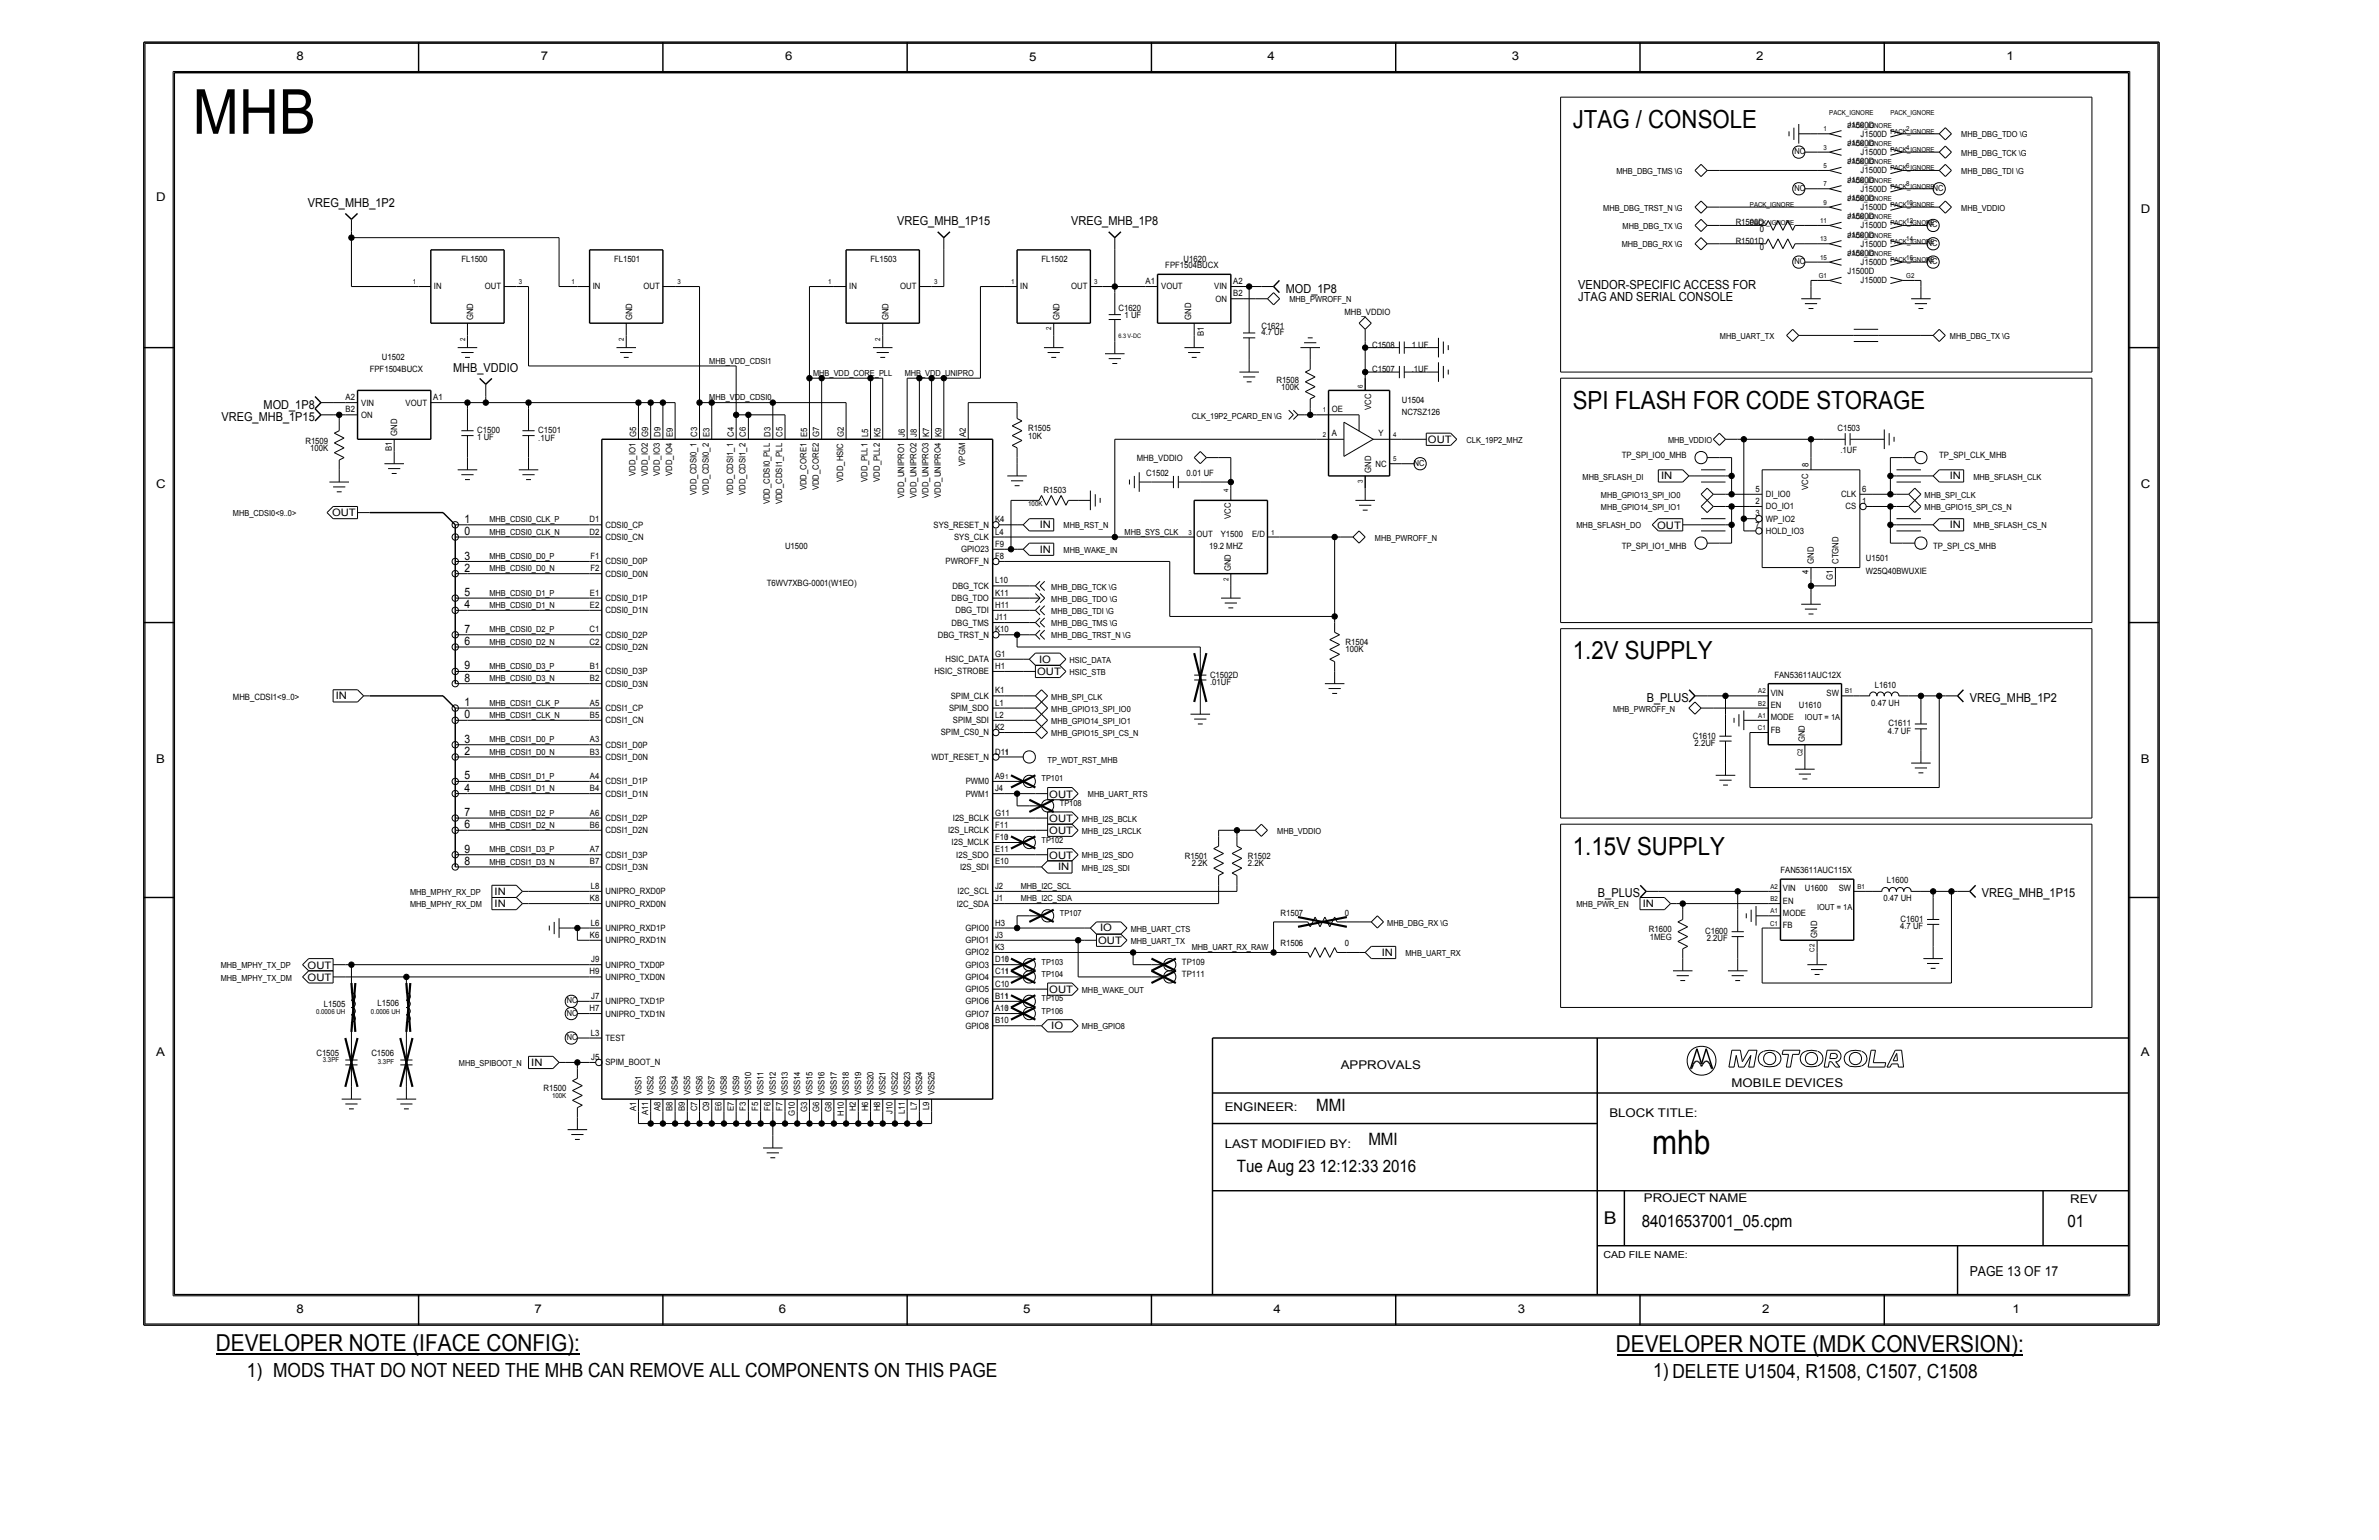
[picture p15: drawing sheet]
<svg xmlns="http://www.w3.org/2000/svg" width="432mm" height="279mm" viewBox="0 0 432 279" stroke-linecap="round" stroke-linejoin="round" font-family="sans-serif">
<defs><g id="words">
<text font-size="11.3" x="35" y="24.3">MHB</text>
<text font-size="6.1" x="299.9" y="209.4">mhb</text>
<g font-size="4.5">
<text x="285.5" y="23.2">JTAG / CONSOLE</text>
<text x="285.5" y="74.2">SPI FLASH FOR CODE STORAGE</text>
<text x="285.5" y="119.6">1.2V SUPPLY</text>
<text x="285.5" y="155.1">1.15V SUPPLY</text>
</g>
<g font-size="4.2">
<text x="39.2" y="245.1">DEVELOPER NOTE (IFACE CONFIG):</text>
<text x="293.3" y="245.4">DEVELOPER NOTE (MDK CONVERSION):</text>
</g>
<g font-size="3.5">
<text x="44.8" y="249.8">1) MODS THAT DO NOT NEED THE MHB CAN REMOVE ALL COMPONENTS ON THIS PAGE</text>
<text x="300" y="249.8">1) DELETE U1504, R1508, C1507, C1508</text>
</g>
<text font-size="3.2" x="291.1" y="222.1">B</text>
<g font-size="3.1">
<text x="238.9" y="201.6">MMI</text>
<text x="248.4" y="207.7">MMI</text>
<text x="224.5" y="212.7">Tue Aug 23 12:12:33 2016</text>
<text x="298" y="222.6">84016537001_05.cpm</text>
<text x="375.3" y="222.7">01</text>
</g>
<text font-size="2.5" x="357.5" y="231.6">PAGE 13 OF 17</text>
<g font-size="2.3">
<text x="286.5" y="52.4">VENDOR-SPECIFIC ACCESS FOR</text>
<text x="286.5" y="54.6">JTAG AND SERIAL CONSOLE</text>
</g>
<g font-size="2.2">
<text x="53.8" y="11">8</text>
<text x="98.1" y="11">7</text>
<text x="142.5" y="11">6</text>
<text x="186.8" y="11">5</text>
<text x="230.1" y="11">4</text>
<text x="274.4" y="11">3</text>
<text x="318.7" y="11">2</text>
<text x="364.2" y="11">1</text>
<text x="28.3" y="36.5">D</text>
<text x="55.9" y="37.6">VREG_MHB_1P2</text>
<text x="162.8" y="40.9">VREG_MHB_1P15</text>
<text x="194.4" y="40.9">VREG_MHB_1P8</text>
<text x="388.6" y="38.7">D</text>
<text x="233.4" y="53.1">MOD_1P8</text>
<text x="82.3" y="67.5">MHB_VDDIO</text>
<text x="40.2" y="76.4">VREG_MHB_1P15</text>
<text x="47.8" y="74.2">MOD_1P8</text>
<text x="28.3" y="88.6">C</text>
<text x="388.6" y="88.6">C</text>
<text x="298.9" y="127.4">B_PLUS</text>
<text x="357.5" y="127.4">VREG_MHB_1P2</text>
<text x="28.3" y="138.4">B</text>
<text x="388.6" y="138.4">B</text>
<text x="290" y="162.8">B_PLUS</text>
<text x="359.7" y="162.8">VREG_MHB_1P15</text>
<text x="28.3" y="191.6">A</text>
<text x="388.6" y="191.6">A</text>
<text x="243.4" y="193.9">APPROVALS</text>
<text x="314.3" y="197.2">MOBILE DEVICES</text>
<text x="222.3" y="201.6">ENGINEER:</text>
<text x="292.1" y="202.7">BLOCK TITLE:</text>
<text x="222.3" y="208.3">LAST MODIFIED BY:</text>
<text x="298.4" y="218.2">PROJECT NAME</text>
<text x="375.7" y="218.3">REV</text>
<text x="53.8" y="238.2">8</text>
<text x="97" y="238.2">7</text>
<text x="141.4" y="238.2">6</text>
<text x="185.7" y="238.2">5</text>
<text x="231.2" y="238.2">4</text>
<text x="275.5" y="238.2">3</text>
<text x="319.8" y="238.2">2</text>
<text x="365.3" y="238.2">1</text>
</g>
<g font-size="2.1">
<text x="84.3" y="94.9">1</text>
<text x="84.3" y="97.1">0</text>
<text x="84.3" y="101.5">3</text>
<text x="84.3" y="103.7">2</text>
<text x="84.3" y="108.2">5</text>
<text x="84.3" y="110.4">4</text>
<text x="84.3" y="114.8">7</text>
<text x="84.3" y="117">6</text>
<text x="84.3" y="121.5">9</text>
<text x="84.3" y="123.7">8</text>
<text x="84.3" y="128.1">1</text>
<text x="84.3" y="130.3">0</text>
<text x="84.3" y="134.8">3</text>
<text x="84.3" y="137">2</text>
<text x="84.3" y="141.4">5</text>
<text x="84.3" y="143.6">4</text>
<text x="84.3" y="148.1">7</text>
<text x="84.3" y="150.3">6</text>
<text x="84.3" y="154.7">9</text>
<text x="84.3" y="156.9">8</text>
</g>
<g font-size="1.9">
<text x="259.2" y="80.4">OUT</text>
<text x="301.5" y="87">IN</text>
<text x="353.9" y="87">IN</text>
<text x="60.3" y="93.7">OUT</text>
<text x="188.7" y="95.8">IN</text>
<text x="300.8" y="95.9">OUT</text>
<text x="353.9" y="95.8">IN</text>
<text x="188.7" y="100.3">IN</text>
<text x="188.2" y="122.5">OUT</text>
<text x="188.6" y="120.2">IO</text>
<text x="60.9" y="126.9">IN</text>
<text x="190.5" y="144.7">OUT</text>
<text x="190.5" y="149.1">OUT</text>
<text x="190.5" y="155.8">OUT</text>
<text x="190.5" y="151.3">OUT</text>
<text x="192" y="157.9">IN</text>
<text x="89.8" y="164.6">IN</text>
<text x="89.8" y="162.3">IN</text>
<text x="298.2" y="164.6">IN</text>
<text x="199.3" y="171.3">OUT</text>
<text x="199.7" y="169">IO</text>
<text x="250.8" y="173.4">IN</text>
<text x="55.8" y="177.9">OUT</text>
<text x="55.8" y="175.7">OUT</text>
<text x="190.5" y="180.2">OUT</text>
<text x="190.8" y="186.7">IO</text>
<text x="96.4" y="193.4">IN</text>
</g>
<text font-size="1.8" x="291" y="228.2">CAD FILE NAME:</text>
<g font-size="1.6">
<text x="335.4" y="23.2">J1500D</text>
<text x="335.4" y="26.5">J1500D</text>
<text x="335.4" y="29.8">J1500D</text>
<text x="337.7" y="28.1">J1500D</text>
<text x="337.7" y="24.8">J1500D</text>
<text x="335.4" y="33.1">J1500D</text>
<text x="337.7" y="31.5">J1500D</text>
<text x="337.7" y="34.8">J1500D</text>
<text x="315" y="40.9">R1500D</text>
<text x="335.4" y="36.5">J1500D</text>
<text x="335.4" y="39.8">J1500D</text>
<text x="337.7" y="38.1">J1500D</text>
<text x="337.7" y="41.4">J1500D</text>
<text x="83.7" y="47.6">FL1500</text>
<text x="111.4" y="47.6">FL1501</text>
<text x="158" y="47.6">FL1503</text>
<text x="189" y="47.6">FL1502</text>
<text x="214.8" y="47.6">U1620</text>
<text x="315" y="44.2">R1501D</text>
<text x="319.4" y="42">0</text>
<text x="319.4" y="45.3">0</text>
<text x="335.4" y="43.1">J1500D</text>
<text x="335.4" y="46.4">J1500D</text>
<text x="337.7" y="44.8">J1500D</text>
<text x="78.8" y="52.5">IN</text>
<text x="88" y="52.5">OUT</text>
<text x="107.6" y="52.5">IN</text>
<text x="116.8" y="52.5">OUT</text>
<text x="154.1" y="52.5">IN</text>
<text x="163.4" y="52.5">OUT</text>
<text x="185.2" y="52.5">IN</text>
<text x="194.4" y="52.5">OUT</text>
<text x="207.9" y="51.5">A1</text>
<text x="210.8" y="52.5">VOUT</text>
<text x="211.5" y="48.7">FPF1504BUCX</text>
<text x="220.4" y="52.5">VIN</text>
<text x="223.8" y="51.5">A2</text>
<text x="223.8" y="53.8">B2</text>
<text x="335.4" y="49.8">J1500D</text>
<text x="337.7" y="48.1">J1500D</text>
<text x="337.7" y="51.4">J1500D</text>
<text x="85.9" y="58.1" transform="rotate(-90 85.9 58.1)">GND</text>
<text x="114.7" y="58.1" transform="rotate(-90 114.7 58.1)">GND</text>
<text x="161.3" y="58.1" transform="rotate(-90 161.3 58.1)">GND</text>
<text x="192.3" y="58.1" transform="rotate(-90 192.3 58.1)">GND</text>
<text x="203" y="56.4">C1620</text>
<text x="204.1" y="57.7">1 UF</text>
<text x="216.2" y="58" transform="rotate(-90 216.2 58)">GND</text>
<text x="220.6" y="54.7">ON</text>
<text x="228.9" y="59.7">C1621</text>
<text x="244" y="57.1">MHB_VDDIO</text>
<text x="69.3" y="65.3">U1502</text>
<text x="218.5" y="61" transform="rotate(-90 218.5 61)">B1</text>
<text x="228.9" y="60.9">4.7 UF</text>
<text x="249" y="63.1">C1508</text>
<text x="256.2" y="63.1">1 UF</text>
<text x="67.1" y="67.5">FPF1504BUCX</text>
<text x="231.7" y="69.4">R1508</text>
<text x="232.5" y="70.7">100K</text>
<text x="249" y="67.5">C1507</text>
<text x="256.2" y="67.5">.1UF</text>
<text x="62.7" y="74.8">B2</text>
<text x="62.7" y="72.6">A2</text>
<text x="65.6" y="75.8">ON</text>
<text x="65.6" y="73.6">VIN</text>
<text x="73.6" y="73.6">VOUT</text>
<text x="78.6" y="72.6">A1</text>
<text x="241.7" y="74.7">OE</text>
<text x="248.9" y="74.3" transform="rotate(-90 248.9 74.3)">VCC</text>
<text x="254.4" y="75.3">NC7SZ126</text>
<text x="254.4" y="73">U1504</text>
<text x="55.4" y="80.5">R1509</text>
<text x="56.3" y="81.8">100K</text>
<text x="71.1" y="81.9" transform="rotate(-90 71.1 81.9)">B1</text>
<text x="72.1" y="79" transform="rotate(-90 72.1 79)">GND</text>
<text x="86.6" y="78.6">C1500</text>
<text x="86.6" y="79.9">1 UF</text>
<text x="97.7" y="79.9">.1UF</text>
<text x="97.7" y="78.6">C1501</text>
<text x="115.4" y="79.3" transform="rotate(-90 115.4 79.3)">G5</text>
<text x="117.7" y="79.3" transform="rotate(-90 117.7 79.3)">G9</text>
<text x="119.9" y="79.3" transform="rotate(-90 119.9 79.3)">D9</text>
<text x="122.1" y="79.3" transform="rotate(-90 122.1 79.3)">E9</text>
<text x="126.5" y="79.3" transform="rotate(-90 126.5 79.3)">C3</text>
<text x="128.7" y="79.3" transform="rotate(-90 128.7 79.3)">E3</text>
<text x="133.2" y="79.3" transform="rotate(-90 133.2 79.3)">C4</text>
<text x="135.4" y="79.3" transform="rotate(-90 135.4 79.3)">C6</text>
<text x="139.8" y="79.3" transform="rotate(-90 139.8 79.3)">D3</text>
<text x="142.1" y="79.3" transform="rotate(-90 142.1 79.3)">C5</text>
<text x="146.5" y="79.3" transform="rotate(-90 146.5 79.3)">E5</text>
<text x="148.7" y="79.3" transform="rotate(-90 148.7 79.3)">G7</text>
<text x="153.1" y="79.3" transform="rotate(-90 153.1 79.3)">G2</text>
<text x="157.6" y="79.3" transform="rotate(-90 157.6 79.3)">L5</text>
<text x="159.8" y="79.3" transform="rotate(-90 159.8 79.3)">K5</text>
<text x="164.2" y="79.3" transform="rotate(-90 164.2 79.3)">J6</text>
<text x="166.4" y="79.3" transform="rotate(-90 166.4 79.3)">J8</text>
<text x="168.7" y="79.3" transform="rotate(-90 168.7 79.3)">K7</text>
<text x="170.9" y="79.3" transform="rotate(-90 170.9 79.3)">K9</text>
<text x="175.3" y="79.3" transform="rotate(-90 175.3 79.3)">A2</text>
<text x="186.6" y="78.3">R1505</text>
<text x="186.6" y="79.6">10K</text>
<text x="206.3" y="83.7">MHB_VDDIO</text>
<text x="241.7" y="79.1">A</text>
<text x="250.2" y="79.1">Y</text>
<text x="294.3" y="83">TP_SPI_IO0_MHB</text>
<text x="333.5" y="78.1">C1503</text>
<text x="334.1" y="82.1">.1UF</text>
<text x="352" y="83">TP_SPI_CLK_MHB</text>
<text x="115.4" y="86.4" transform="rotate(-90 115.4 86.4)">VDD_IO1</text>
<text x="117.6" y="86.4" transform="rotate(-90 117.6 86.4)">VDD_IO2</text>
<text x="119.8" y="86.4" transform="rotate(-90 119.8 86.4)">VDD_IO3</text>
<text x="122" y="86.4" transform="rotate(-90 122 86.4)">VDD_IO4</text>
<text x="126.4" y="89.8" transform="rotate(-90 126.4 89.8)">VDD_CDSI0_1</text>
<text x="128.7" y="89.8" transform="rotate(-90 128.7 89.8)">VDD_CDSI0_2</text>
<text x="133.1" y="89.8" transform="rotate(-90 133.1 89.8)">VDD_CDSI1_1</text>
<text x="135.3" y="89.8" transform="rotate(-90 135.3 89.8)">VDD_CDSI1_2</text>
<text x="146.4" y="88.9" transform="rotate(-90 146.4 88.9)">VDD_CORE1</text>
<text x="148.6" y="88.9" transform="rotate(-90 148.6 88.9)">VDD_CORE2</text>
<text x="153" y="87.5" transform="rotate(-90 153 87.5)">VDD_HSIC</text>
<text x="157.5" y="87.4" transform="rotate(-90 157.5 87.4)">VDD_PLL1</text>
<text x="159.7" y="87.4" transform="rotate(-90 159.7 87.4)">VDD_PLL2</text>
<text x="175.2" y="84.5" transform="rotate(-90 175.2 84.5)">VPGM</text>
<text x="189.4" y="89.4">R1503</text>
<text x="208" y="86.3">C1502</text>
<text x="215.4" y="86.3">0.01 UF</text>
<text x="248.9" y="85.8" transform="rotate(-90 248.9 85.8)">GND</text>
<text x="249.7" y="84.7">NC</text>
<text x="318.6" y="89.2">5</text>
<text x="328.2" y="88.9" transform="rotate(-90 328.2 88.9)">VCC</text>
<text x="328.3" y="84.8" transform="rotate(-90 328.3 84.8)">8</text>
<text x="338" y="89.2">6</text>
<text x="107" y="94.8">D1</text>
<text x="109.9" y="95.7">CDSI0_CP</text>
<text x="139.7" y="91.5" transform="rotate(-90 139.7 91.5)">VDD_CDSI0_PLL</text>
<text x="142" y="91.5" transform="rotate(-90 142 91.5)">VDD_CDSI1_PLL</text>
<text x="164.1" y="90.4" transform="rotate(-90 164.1 90.4)">VDD_UNIPRO1</text>
<text x="166.3" y="90.4" transform="rotate(-90 166.3 90.4)">VDD_UNIPRO2</text>
<text x="168.6" y="90.4" transform="rotate(-90 168.6 90.4)">VDD_UNIPRO3</text>
<text x="169.4" y="95.7">SYS_RESET_N</text>
<text x="170.8" y="90.4" transform="rotate(-90 170.8 90.4)">VDD_UNIPRO4</text>
<text x="180.6" y="94.8">K4</text>
<text x="223.4" y="94.2" transform="rotate(-90 223.4 94.2)">VCC</text>
<text x="318.6" y="95.9">7</text>
<text x="318.6" y="91.4">2</text>
<text x="318.6" y="93.7">3</text>
<text x="320.5" y="94.6">WP_IO2</text>
<text x="320.5" y="90.2">DI_IO0</text>
<text x="320.5" y="92.4">DO_IO1</text>
<text x="334.2" y="90.2">CLK</text>
<text x="335" y="92.4">CS</text>
<text x="338" y="91.4">1</text>
<text x="107" y="97">D2</text>
<text x="107.1" y="101.4">F1</text>
<text x="109.9" y="98">CDSI0_CN</text>
<text x="142.5" y="99.6">U1500</text>
<text x="173.2" y="98">SYS_CLK</text>
<text x="174.4" y="100.2">GPIO23</text>
<text x="180.6" y="97">L4</text>
<text x="180.6" y="99.2">F9</text>
<text x="180.6" y="101.4">F8</text>
<text x="217.2" y="97.4">OUT</text>
<text x="219.5" y="99.6">19.2 MHZ</text>
<text x="221.6" y="97.4">Y1500</text>
<text x="227.3" y="97.4">E/D</text>
<text x="294.3" y="99.6">TP_SPI_IO1_MHB</text>
<text x="320.5" y="96.9">HOLD_IO3</text>
<text x="338.7" y="101.9">U1501</text>
<text x="350.9" y="99.6">TP_SPI_CS_MHB</text>
<text x="107.1" y="103.6">F2</text>
<text x="109.9" y="104.6">CDSI0_D0N</text>
<text x="109.9" y="102.4">CDSI0_D0P</text>
<text x="139.2" y="106.3">T6WV7XBG-0001(W1EO)</text>
<text x="171.6" y="102.4">PWROFF_N</text>
<text x="172.9" y="106.8">DBG_TCK</text>
<text x="180.6" y="105.9">L10</text>
<text x="223.4" y="103.6" transform="rotate(-90 223.4 103.6)">GND</text>
<text x="328.3" y="104.2" transform="rotate(-90 328.3 104.2)">4</text>
<text x="329.2" y="102.3" transform="rotate(-90 329.2 102.3)">GND</text>
<text x="332.7" y="105.3" transform="rotate(-90 332.7 105.3)">G1</text>
<text x="333.7" y="102.3" transform="rotate(-90 333.7 102.3)">CTGND</text>
<text x="338.7" y="104.1">W25Q40BWUXIE</text>
<text x="107.1" y="108.1">E1</text>
<text x="107.1" y="110.3">E2</text>
<text x="109.9" y="109">CDSI0_D1P</text>
<text x="109.9" y="111.3">CDSI0_D1N</text>
<text x="172.7" y="113.5">DBG_TMS</text>
<text x="172.7" y="109.1">DBG_TDO</text>
<text x="173.4" y="111.3">DBG_TDI</text>
<text x="180.6" y="108.1">K11</text>
<text x="180.6" y="112.5">J11</text>
<text x="180.6" y="110.3">H11</text>
<text x="107" y="116.9">C2</text>
<text x="107" y="114.7">C1</text>
<text x="109.9" y="117.9">CDSI0_D2N</text>
<text x="109.9" y="115.7">CDSI0_D2P</text>
<text x="170.2" y="115.7">DBG_TRST_N</text>
<text x="180.6" y="114.7">K10</text>
<text x="180.6" y="119.2">G1</text>
<text x="244.2" y="117.1">R1504</text>
<text x="244.2" y="118.4">100K</text>
<text x="107.1" y="121.4">B1</text>
<text x="107.1" y="123.6">B2</text>
<text x="109.9" y="124.6">CDSI0_D3N</text>
<text x="109.9" y="122.4">CDSI0_D3P</text>
<text x="169.6" y="122.4">HSIC_STROBE</text>
<text x="171.6" y="120.1">HSIC_DATA</text>
<text x="180.6" y="121.4">H1</text>
<text x="180.6" y="125.8">K1</text>
<text x="219.6" y="122.9">C1502D</text>
<text x="219.6" y="124.3">.01UF</text>
<text x="322.1" y="122.9">FAN53611AUC12X</text>
<text x="340.3" y="124.7">L1610</text>
<text x="42.3" y="126.9">MHB_CDSI1&lt;9..0&gt;</text>
<text x="107.1" y="128">A5</text>
<text x="107.1" y="130.2">B5</text>
<text x="109.9" y="131.2">CDSI1_CN</text>
<text x="109.9" y="129">CDSI1_CP</text>
<text x="172.2" y="129">SPIM_SDO</text>
<text x="172.6" y="126.8">SPIM_CLK</text>
<text x="173" y="131.2">SPIM_SDI</text>
<text x="180.6" y="128">L1</text>
<text x="180.6" y="130.2">L2</text>
<text x="321.4" y="126.3">VIN</text>
<text x="321.4" y="128.5">EN</text>
<text x="321.4" y="130.7">MODE</text>
<text x="326.5" y="128.5">U1610</text>
<text x="331.5" y="126.3">SW</text>
<text x="339.7" y="128">0.47 UH</text>
<text x="342.7" y="131.8">C1611</text>
<text x="107.1" y="134.7">A3</text>
<text x="107.1" y="136.9">B3</text>
<text x="109.9" y="137.9">CDSI1_D0N</text>
<text x="109.9" y="135.7">CDSI1_D0P</text>
<text x="169.1" y="137.9">WDT_RESET_N</text>
<text x="170.8" y="133.4">SPIM_CS0_N</text>
<text x="180.6" y="132.5">K2</text>
<text x="180.6" y="136.9">D11</text>
<text x="307.3" y="134">C1610</text>
<text x="307.6" y="135.3">2.2UF</text>
<text x="321.4" y="132.9">FB</text>
<text x="327.6" y="134.7" transform="rotate(-90 327.6 134.7)">GND</text>
<text x="342.7" y="133.1">4.7 UF</text>
<text x="107.1" y="141.3">A4</text>
<text x="107.1" y="143.5">B4</text>
<text x="109.9" y="142.3">CDSI1_D1P</text>
<text x="175.3" y="142.3">PWM0</text>
<text x="180.6" y="143.5">J4</text>
<text x="180.6" y="141.3">A9</text>
<text x="107.1" y="148">A6</text>
<text x="109.9" y="149">CDSI1_D2P</text>
<text x="109.9" y="144.5">CDSI1_D1N</text>
<text x="172.9" y="149">I2S_BCLK</text>
<text x="175.3" y="144.5">PWM1</text>
<text x="180.6" y="148">G11</text>
<text x="107.1" y="150.2">B6</text>
<text x="107.1" y="154.6">A7</text>
<text x="109.9" y="155.6">CDSI1_D3P</text>
<text x="109.9" y="151.2">CDSI1_D2N</text>
<text x="172.1" y="151.2">I2S_LRCLK</text>
<text x="172.7" y="153.4">I2S_MCLK</text>
<text x="173.6" y="155.6">I2S_SDO</text>
<text x="180.6" y="150.2">F11</text>
<text x="180.6" y="154.6">E11</text>
<text x="180.6" y="152.4">F10</text>
<text x="215.1" y="155.9">R1501</text>
<text x="226.5" y="155.9">R1502</text>
<text x="107.1" y="156.8">B7</text>
<text x="107.2" y="161.3">L8</text>
<text x="109.9" y="157.8">CDSI1_D3N</text>
<text x="174.3" y="157.8">I2S_SDI</text>
<text x="180.6" y="161.3">J2</text>
<text x="180.6" y="156.8">E10</text>
<text x="216.3" y="157.2">2.2K</text>
<text x="226.5" y="157.2">2.2K</text>
<text x="323.2" y="158.4">FAN53611AUC115X</text>
<text x="323.6" y="161.7">VIN</text>
<text x="327.6" y="161.7">U1600</text>
<text x="333.8" y="161.7">SW</text>
<text x="342.5" y="160.2">L1600</text>
<text x="107.1" y="163.5">K8</text>
<text x="107.2" y="167.9">L6</text>
<text x="109.9" y="162.3">UNIPRO_RXD0P</text>
<text x="109.9" y="164.5">UNIPRO_RXD0N</text>
<text x="173.7" y="164.5">I2C_SDA</text>
<text x="173.8" y="162.3">I2C_SCL</text>
<text x="180.6" y="163.5">J1</text>
<text x="180.6" y="167.9">H3</text>
<text x="232.4" y="166.2">R1507</text>
<text x="244.1" y="166.2">0</text>
<text x="323.6" y="163.9">EN</text>
<text x="323.6" y="166.2">MODE</text>
<text x="341.9" y="163.5">0.47 UH</text>
<text x="345" y="167.3">C1601</text>
<text x="107.1" y="170.1">K6</text>
<text x="109.9" y="168.9">UNIPRO_RXD1P</text>
<text x="109.9" y="171.1">UNIPRO_RXD1N</text>
<text x="175.2" y="168.9">GPIO0</text>
<text x="175.2" y="173.3">GPIO2</text>
<text x="175.2" y="171.1">GPIO1</text>
<text x="180.6" y="170.1">J3</text>
<text x="180.6" y="172.4">K3</text>
<text x="232.4" y="171.7">R1506</text>
<text x="244.1" y="171.7">0</text>
<text x="299.3" y="169.2">R1600</text>
<text x="299.5" y="170.5">1MEG</text>
<text x="309.5" y="169.5">C1600</text>
<text x="309.8" y="170.8">2.2UF</text>
<text x="323.6" y="168.4">FB</text>
<text x="329.8" y="170.1" transform="rotate(-90 329.8 170.1)">GND</text>
<text x="344.9" y="168.6">4.7 UF</text>
<text x="107" y="176.8">H9</text>
<text x="107.3" y="174.6">J9</text>
<text x="109.9" y="175.6">UNIPRO_TXD0P</text>
<text x="109.9" y="177.8">UNIPRO_TXD0N</text>
<text x="175.2" y="180">GPIO5</text>
<text x="175.2" y="177.8">GPIO4</text>
<text x="175.2" y="175.6">GPIO3</text>
<text x="180.6" y="174.6">D10</text>
<text x="180.6" y="176.8">C11</text>
<text x="180.6" y="179">C10</text>
<text x="214.5" y="177.2">TP111</text>
<text x="214.5" y="175">TP109</text>
<text x="58.8" y="182.8">L1505</text>
<text x="68.5" y="182.6">L1506</text>
<text x="107" y="183.4">H7</text>
<text x="107.3" y="181.2">J7</text>
<text x="109.9" y="184.4">UNIPRO_TXD1N</text>
<text x="109.9" y="182.2">UNIPRO_TXD1P</text>
<text x="175.2" y="184.4">GPIO7</text>
<text x="175.2" y="182.2">GPIO6</text>
<text x="180.6" y="181.2">B11</text>
<text x="180.6" y="185.7">B10</text>
<text x="180.6" y="183.4">A10</text>
<text x="57.4" y="191.6">C1505</text>
<text x="67.4" y="191.6">C1506</text>
<text x="107.2" y="187.9">L3</text>
<text x="109.9" y="188.9">TEST</text>
<text x="175.2" y="186.6">GPIO8</text>
<text x="98.7" y="198">R1500</text>
<text x="107.3" y="192.3">J5</text>
<text x="109.9" y="193.3">SPIM_BOOT_N</text>
<text x="115.4" y="201.6" transform="rotate(-90 115.4 201.6)">A1</text>
<text x="116.4" y="198.7" transform="rotate(-90 116.4 198.7)">VSS1</text>
<text x="117.7" y="202.4" transform="rotate(-90 117.7 202.4)">A11</text>
<text x="118.6" y="198.7" transform="rotate(-90 118.6 198.7)">VSS2</text>
<text x="119.9" y="201.6" transform="rotate(-90 119.9 201.6)">A8</text>
<text x="120.8" y="198.7" transform="rotate(-90 120.8 198.7)">VSS3</text>
<text x="122.1" y="201.6" transform="rotate(-90 122.1 201.6)">B8</text>
<text x="123.1" y="198.7" transform="rotate(-90 123.1 198.7)">VSS4</text>
<text x="124.3" y="201.6" transform="rotate(-90 124.3 201.6)">B9</text>
<text x="125.3" y="198.7" transform="rotate(-90 125.3 198.7)">VSS5</text>
<text x="126.5" y="201.6" transform="rotate(-90 126.5 201.6)">C7</text>
<text x="127.5" y="198.7" transform="rotate(-90 127.5 198.7)">VSS6</text>
<text x="128.7" y="201.6" transform="rotate(-90 128.7 201.6)">C9</text>
<text x="129.7" y="198.7" transform="rotate(-90 129.7 198.7)">VSS7</text>
<text x="131" y="201.6" transform="rotate(-90 131 201.6)">E6</text>
<text x="131.9" y="198.7" transform="rotate(-90 131.9 198.7)">VSS8</text>
<text x="133.2" y="201.6" transform="rotate(-90 133.2 201.6)">E7</text>
<text x="134.1" y="198.7" transform="rotate(-90 134.1 198.7)">VSS9</text>
<text x="135.4" y="201.5" transform="rotate(-90 135.4 201.5)">F3</text>
<text x="136.4" y="198.7" transform="rotate(-90 136.4 198.7)">VSS10</text>
<text x="137.6" y="201.5" transform="rotate(-90 137.6 201.5)">F5</text>
<text x="138.6" y="198.7" transform="rotate(-90 138.6 198.7)">VSS11</text>
<text x="139.8" y="201.5" transform="rotate(-90 139.8 201.5)">F6</text>
<text x="140.8" y="198.7" transform="rotate(-90 140.8 198.7)">VSS12</text>
<text x="142" y="201.5" transform="rotate(-90 142 201.5)">F7</text>
<text x="143" y="198.7" transform="rotate(-90 143 198.7)">VSS13</text>
<text x="144.3" y="202.5" transform="rotate(-90 144.3 202.5)">G10</text>
<text x="145.2" y="198.7" transform="rotate(-90 145.2 198.7)">VSS14</text>
<text x="146.5" y="201.7" transform="rotate(-90 146.5 201.7)">G3</text>
<text x="147.4" y="198.7" transform="rotate(-90 147.4 198.7)">VSS15</text>
<text x="148.7" y="201.7" transform="rotate(-90 148.7 201.7)">G6</text>
<text x="149.7" y="198.7" transform="rotate(-90 149.7 198.7)">VSS16</text>
<text x="150.9" y="201.7" transform="rotate(-90 150.9 201.7)">G8</text>
<text x="151.9" y="198.7" transform="rotate(-90 151.9 198.7)">VSS17</text>
<text x="153.1" y="202.4" transform="rotate(-90 153.1 202.4)">H10</text>
<text x="154.1" y="198.7" transform="rotate(-90 154.1 198.7)">VSS18</text>
<text x="155.3" y="201.6" transform="rotate(-90 155.3 201.6)">H2</text>
<text x="156.3" y="198.7" transform="rotate(-90 156.3 198.7)">VSS19</text>
<text x="157.6" y="201.6" transform="rotate(-90 157.6 201.6)">H6</text>
<text x="158.5" y="198.7" transform="rotate(-90 158.5 198.7)">VSS20</text>
<text x="159.8" y="201.6" transform="rotate(-90 159.8 201.6)">H8</text>
<text x="160.7" y="198.7" transform="rotate(-90 160.7 198.7)">VSS21</text>
<text x="162" y="202.1" transform="rotate(-90 162 202.1)">J10</text>
<text x="163" y="198.7" transform="rotate(-90 163 198.7)">VSS22</text>
<text x="164.2" y="202.2" transform="rotate(-90 164.2 202.2)">L11</text>
<text x="165.2" y="198.7" transform="rotate(-90 165.2 198.7)">VSS23</text>
<text x="166.4" y="201.4" transform="rotate(-90 166.4 201.4)">L7</text>
<text x="167.4" y="198.7" transform="rotate(-90 167.4 198.7)">VSS24</text>
<text x="168.7" y="201.4" transform="rotate(-90 168.7 201.4)">L9</text>
<text x="169.6" y="198.7" transform="rotate(-90 169.6 198.7)">VSS25</text>
</g>
<g font-size="1.5">
<text x="325.7" y="28">NC</text>
<text x="356" y="24.9">MHB_DBG_TDO \G</text>
<text x="356" y="28.3">MHB_DBG_TCK \G</text>
<text x="293.4" y="31.6">MHB_DBG_TMS \G</text>
<text x="325.7" y="34.6">NC</text>
<text x="350.8" y="34.6">NC</text>
<text x="356" y="31.6">MHB_DBG_TDI \G</text>
<text x="291" y="38.2">MHB_DBG_TRST_N \G</text>
<text x="294.5" y="41.6">MHB_DBG_TX \G</text>
<text x="349.7" y="41.3">NC</text>
<text x="356" y="38.2">MHB_VDDIO</text>
<text x="294.4" y="44.9">MHB_DBG_RX \G</text>
<text x="325.7" y="47.9">NC</text>
<text x="349.7" y="44.6">NC</text>
<text x="349.7" y="47.9">NC</text>
<text x="234" y="54.9">MHB_PWROFF_N</text>
<text x="128.7" y="66">MHB_VDD_CDSI1</text>
<text x="312.2" y="61.5">MHB_UART_TX</text>
<text x="353.9" y="61.5">MHB_DBG_TX \G</text>
<text x="147.6" y="68.2">MHB_VDD_CORE_PLL</text>
<text x="164.2" y="68.2">MHB_VDD_UNIPRO</text>
<text x="128.7" y="72.6">MHB_VDD_CDSI0</text>
<text x="216.3" y="75.9">CLK_19P2_PCARD_EN \G</text>
<text x="266.2" y="80.4">CLK_19P2_MHZ</text>
<text x="302.8" y="80.4">MHB_VDDIO</text>
<text x="256.6" y="84.5">NC</text>
<text x="287.2" y="87">MHB_SFLASH_DI</text>
<text x="358.2" y="87">MHB_SFLASH_CLK</text>
<text x="42.3" y="93.7">MHB_CDSI0&lt;9..0&gt;</text>
<text x="88.8" y="94.8">MHB_CDSI0_CLK_P</text>
<text x="193" y="95.9">MHB_RST_N</text>
<text x="286.1" y="95.9">MHB_SFLASH_DO</text>
<text x="290.6" y="90.3">MHB_GPIO13_SPI_IO0</text>
<text x="290.6" y="92.6">MHB_GPIO14_SPI_IO1</text>
<text x="349.3" y="90.3">MHB_SPI_CLK</text>
<text x="349.3" y="92.6">MHB_GPIO15_SPI_CS_N</text>
<text x="358.2" y="95.9">MHB_SFLASH_CS_N</text>
<text x="88.8" y="97">MHB_CDSI0_CLK_N</text>
<text x="88.8" y="101.4">MHB_CDSI0_D0_P</text>
<text x="193" y="100.3">MHB_WAKE_IN</text>
<text x="204.1" y="97">MHB_SYS_CLK</text>
<text x="249.6" y="98.1">MHB_PWROFF_N</text>
<text x="88.8" y="103.6">MHB_CDSI0_D0_N</text>
<text x="190.8" y="107">MHB_DBG_TCK \G</text>
<text x="88.8" y="108.1">MHB_CDSI0_D1_P</text>
<text x="88.8" y="110.3">MHB_CDSI0_D1_N</text>
<text x="190.8" y="113.6">MHB_DBG_TMS \G</text>
<text x="190.8" y="109.2">MHB_DBG_TDO \G</text>
<text x="190.8" y="111.4">MHB_DBG_TDI \G</text>
<text x="88.8" y="114.7">MHB_CDSI0_D2_P</text>
<text x="88.8" y="116.9">MHB_CDSI0_D2_N</text>
<text x="190.8" y="115.8">MHB_DBG_TRST_N \G</text>
<text x="88.8" y="121.4">MHB_CDSI0_D3_P</text>
<text x="88.8" y="123.6">MHB_CDSI0_D3_N</text>
<text x="194.1" y="120.3">HSIC_DATA</text>
<text x="194.1" y="122.5">HSIC_STB</text>
<text x="88.8" y="128">MHB_CDSI1_CLK_P</text>
<text x="88.8" y="130.2">MHB_CDSI1_CLK_N</text>
<text x="190.8" y="126.9">MHB_SPI_CLK</text>
<text x="190.8" y="129.1">MHB_GPIO13_SPI_IO0</text>
<text x="190.8" y="131.4">MHB_GPIO14_SPI_IO1</text>
<text x="292.8" y="129.1">MHB_PWROFF_N</text>
<text x="327.6" y="130.7">IOUT = 1A</text>
<text x="88.8" y="134.7">MHB_CDSI1_D0_P</text>
<text x="88.8" y="136.9">MHB_CDSI1_D0_N</text>
<text x="190.8" y="133.6">MHB_GPIO15_SPI_CS_N</text>
<text x="88.8" y="141.3">MHB_CDSI1_D1_P</text>
<text x="88.8" y="143.5">MHB_CDSI1_D1_N</text>
<text x="189" y="141.8">TP101</text>
<text x="190.1" y="138.4">TP_WDT_RST_MHB</text>
<text x="88.8" y="148">MHB_CDSI1_D2_P</text>
<text x="192.4" y="146.2">TP108</text>
<text x="196.4" y="149.1">MHB_I2S_BCLK</text>
<text x="197.5" y="144.7">MHB_UART_RTS</text>
<text x="88.8" y="150.2">MHB_CDSI1_D2_N</text>
<text x="88.8" y="154.6">MHB_CDSI1_D3_P</text>
<text x="189" y="152.9">TP102</text>
<text x="196.4" y="151.3">MHB_I2S_LRCLK</text>
<text x="196.4" y="155.7">MHB_I2S_SDO</text>
<text x="231.8" y="151.3">MHB_VDDIO</text>
<text x="88.8" y="156.8">MHB_CDSI1_D3_N</text>
<text x="185.3" y="161.3">MHB_I2C_SCL</text>
<text x="196.4" y="158">MHB_I2S_SDI</text>
<text x="74.4" y="164.6">MHB_MPHY_RX_DM</text>
<text x="74.4" y="162.4">MHB_MPHY_RX_DP</text>
<text x="185.3" y="163.5">MHB_I2C_SDA</text>
<text x="192.4" y="166.2">TP107</text>
<text x="251.8" y="167.9">MHB_DBG_RX \G</text>
<text x="286.1" y="164.6">MHB_PWR_EN</text>
<text x="329.8" y="165">IOUT = 1A</text>
<text x="205.2" y="169">MHB_UART_CTS</text>
<text x="205.2" y="171.3">MHB_UART_TX</text>
<text x="216.3" y="172.4">MHB_UART_RX_RAW</text>
<text x="255.1" y="173.5">MHB_UART_RX</text>
<text x="40.1" y="175.7">MHB_MPHY_TX_DP</text>
<text x="40.1" y="177.9">MHB_MPHY_TX_DM</text>
<text x="189" y="175">TP103</text>
<text x="189" y="177.2">TP104</text>
<text x="102.9" y="184.2">NC</text>
<text x="102.9" y="182">NC</text>
<text x="189" y="181.7">TP105</text>
<text x="189" y="183.9">TP106</text>
<text x="196.4" y="180.1">MHB_WAKE_OUT</text>
<text x="102.9" y="188.7">NC</text>
<text x="196.4" y="186.8">MHB_GPIO8</text>
<text x="83.3" y="193.4">MHB_SPIBOOT_N</text>
</g>
<g font-size="1.2">
<text x="331" y="23.8">1</text>
<text x="332" y="20.9">PACK_IGNORE</text>
<text x="335.4" y="23.2">PACK_IGNORE</text>
<text x="343.1" y="20.9">PACK_IGNORE</text>
<text x="346" y="23.8">2</text>
<text x="331" y="27.2">3</text>
<text x="335.4" y="26.5">PACK_IGNORE</text>
<text x="335.4" y="29.8">PACK_IGNORE</text>
<text x="343.1" y="27.6">PACK IGNORE</text>
<text x="343.1" y="24.3">PACK IGNORE</text>
<text x="346" y="27.2">4</text>
<text x="346.1" y="27.6">_</text>
<text x="346.1" y="24.3">_</text>
<text x="331" y="30.5">5</text>
<text x="331" y="33.8">7</text>
<text x="335.4" y="33.1">PACK_IGNORE</text>
<text x="343.1" y="30.9">PACK IGNORE</text>
<text x="343.1" y="34.2">PACK IGNORE</text>
<text x="346" y="30.5">6</text>
<text x="346" y="33.8">8</text>
<text x="346.1" y="30.9">_</text>
<text x="346.1" y="34.2">_</text>
<text x="317.6" y="40.9">PACK_IGNORE</text>
<text x="317.6" y="37.6">PACK_IGNORE</text>
<text x="330.3" y="40.5">11</text>
<text x="331" y="37.1">9</text>
<text x="335.4" y="39.8">PACK_IGNORE</text>
<text x="335.4" y="36.5">PACK_IGNORE</text>
<text x="343.1" y="37.6">PACK_IGNORE</text>
<text x="343.1" y="40.9">PACK_IGNORE</text>
<text x="346" y="37.1">10</text>
<text x="346" y="40.5">12</text>
<text x="330.3" y="43.8">13</text>
<text x="330.3" y="47.1">15</text>
<text x="335.4" y="43.1">PACK_IGNORE</text>
<text x="335.4" y="46.4">PACK_IGNORE</text>
<text x="343.1" y="44.2">PACK_IGNORE</text>
<text x="343.1" y="47.6">PACK_IGNORE</text>
<text x="346" y="43.8">14</text>
<text x="346" y="47.1">16</text>
<text x="74.9" y="51.5">1</text>
<text x="94.2" y="51.5">3</text>
<text x="103.7" y="51.5">1</text>
<text x="123" y="51.5">3</text>
<text x="150.3" y="51.5">1</text>
<text x="169.5" y="51.5">3</text>
<text x="183.5" y="51.5">1</text>
<text x="198.6" y="51.5">3</text>
<text x="330.1" y="50.4">G1</text>
<text x="346" y="50.4">G2</text>
<text x="190.8" y="59.9" transform="rotate(-90 190.8 59.9)">2</text>
<text x="84.4" y="61.9" transform="rotate(-90 84.4 61.9)">2</text>
<text x="113.2" y="61.9" transform="rotate(-90 113.2 61.9)">2</text>
<text x="159.8" y="61.9" transform="rotate(-90 159.8 61.9)">2</text>
<text x="247.3" y="70.4" transform="rotate(-90 247.3 70.4)">6</text>
<text x="240.1" y="74.8">1</text>
<text x="240.1" y="79.3">2</text>
<text x="252.9" y="79.3">4</text>
<text x="252.9" y="83.7">5</text>
<text x="223" y="89.2" transform="rotate(-90 223 89.2)">4</text>
<text x="247.3" y="87.6" transform="rotate(-90 247.3 87.6)">3</text>
<text x="186.6" y="91.9">100K</text>
<text x="215.7" y="97">3</text>
<text x="230.7" y="97">1</text>
<text x="223" y="105.4" transform="rotate(-90 223 105.4)">2</text>
<text x="319.1" y="125.8">A2</text>
<text x="334.9" y="125.8">B1</text>
<text x="319.1" y="130.2">A1</text>
<text x="319.1" y="128">B2</text>
<text x="182.4" y="136.9">1</text>
<text x="319.1" y="132.5">C1</text>
<text x="327.2" y="137.2" transform="rotate(-90 327.2 137.2)">C2</text>
<text x="182.4" y="141.3">1</text>
<text x="182.4" y="152.4">1</text>
<text x="321.4" y="161.3">A2</text>
<text x="337.1" y="161.3">B1</text>
<text x="321.3" y="167.9">C1</text>
<text x="321.4" y="163.5">B2</text>
<text x="321.4" y="165.7">A1</text>
<text x="329.4" y="172.7" transform="rotate(-90 329.4 172.7)">C2</text>
<text x="182.4" y="174.6">1</text>
<text x="182.4" y="176.8">1</text>
<text x="57.4" y="183.9">0.0006 UH</text>
<text x="67.3" y="183.9">0.0006 UH</text>
<text x="182.4" y="183.4">1</text>
<text x="182.4" y="181.2">1</text>
<text x="58.6" y="192.8">3.3PF</text>
<text x="68.6" y="193">3.3PF</text>
<text x="100.2" y="199.3">100K</text>
</g>
<text font-size="1.1" x="203" y="61.3">6.3 V-DC</text>
</g></defs>
<path d="M39.3 245.6h65.9M293.5 245.9h73.7" fill="none" stroke="#000" stroke-width=".31"/>
<g fill="none" stroke="#000" stroke-width=".18">
<path d="M26.3 7.9h365.4zM26.3 7.9v232.3zM31.4 13h355.2zM31.4 13v222.1zM283.3 17.6h96.4zM283.3 17.6v49.9zM379.7 17.6v49.9zM386.6 13v222.1zM391.7 7.9v232.3zM63.8 39.8v2.2zM307.6 30.9l1.2 1.1zM307.6 37.6l1.2 1.1z"/>
<path d="M308.8 29.8l-1.2 1.1zM308.8 36.5l-1.2 1.1zM308.8 39.8l-1.2 1.1zM308.8 29.8l1.1 1.1zM308.8 38.7l1.1-1.1zM308.8 36.5l1.1 1.1zM308.8 39.8l1.1 1.1zM309.9 30.9l-1.1 1.1zM309.9 30.9h2.2zM309.9 37.6h2.2zM312.1 37.6h17.7zM312.1 30.9h17.7z"/>
<path d="M324.7 23.8v.9zM325.6 23.2v2.2zM326.5 24.3h2.2zM326.5 22.5v3.5zM327.6 27.6h2.2zM327.6 34.3h2.2zM328.7 24.3h1.1zM329.8 24.3h2.2zM329.8 30.9h2.2zM329.8 27.6h2.2zM329.8 34.3h2.2zM329.8 37.6h2.2z"/>
<path d="M332 24.3l2.2-.6zM332 24.3l2.2 .6zM332 30.9l2.2-.6zM332 30.9l2.2 .6zM332 27.6l2.2-.6zM332 27.6l2.2 .6zM332 34.3l2.2-.6zM332 34.3l2.2 .5zM332 37.6l2.2-.6zM332 37.6l2.2 .6zM343.1 23.7l2.2 .6zM343.1 24.9l2.2-.6z"/>
<path d="M343.1 30.3l2.2 .6zM343.1 31.5l2.2-.6zM343.1 27l2.2 .6zM343.1 28.2l2.2-.6zM343.1 33.7l2.2 .6zM343.1 34.8l2.2-.5zM343.1 37l2.2 .6zM343.1 38.2l2.2-.6zM345.3 24.3h2.2zM345.3 30.9h2.2zM345.3 27.6h2.2zM345.3 34.3h2.2z"/>
<path d="M345.3 37.6h2.2zM347.5 37.6h2.3zM347.5 24.3h2.3zM347.5 30.9h2.3zM347.5 27.6h2.3zM347.5 34.3h1.2zM348.7 34.3h2.2zM349.8 24.3h2.2zM349.8 27.6h2.2zM349.8 30.9h2.2zM349.8 37.6h2.2zM352 24.3l1.1 1.1z"/>
<path d="M352 24.3l1.1-1.1zM352 27.6l1.1 1.1zM352 27.6l1.1-1.1zM352 30.9l1.1 1.1zM352 30.9l1.1-1.1zM352 37.6l1.1 1.1zM352 37.6l1.1-1.1zM353.1 28.7l1.1-1.1zM353.1 38.7l1.1-1.1zM353.1 23.2l1.1 1.1zM353.1 26.5l1.1 1.1zM353.1 29.8l1.1 1.1z"/>
<path d="M353.1 36.5l1.1 1.1zM354.2 24.3l-1.1 1.1zM354.2 30.9l-1.1 1.1zM63.8 43.1h37.7zM63.8 52h12.2zM63.8 43.1v8.9zM63.8 42v1.1zM76 52h2.2zM84.8 58.6v2.3zM91.5 52h2.2zM93.7 52h2.2zM95.9 52v14.4z"/>
<path d="M101.5 43.1v8.9zM101.5 52h3.3zM104.8 52h2.2zM113.7 58.6v2.3zM120.3 52h2.2zM122.5 52h4.5zM127 52v21zM146.9 52v16.6zM146.9 52h4.5zM151.4 52h2.2zM160.2 58.6v2.3zM166.9 52h2.2z"/>
<path d="M169.1 52h2.2zM171.3 45.3v6.7zM171.3 43.1v2.2zM178 52h4.4zM178 52v16.6zM182.4 52h2.2zM191.3 58.6v2.3zM197.9 52h2.2zM200.1 52h2.2zM201.2 58h2.2zM201.2 57.1h2.2zM202.3 45.3v6.7z"/>
<path d="M202.3 52v1.1zM202.3 43.1v2.2zM202.3 58v4zM202.3 53.1v4zM202.3 52h5.6zM207.9 52h2.2zM216.8 58.6v2.3zM223.4 54.2h2.2zM223.4 52h2.2zM225.6 52h1.1zM225.6 54.2h2.2zM226.7 52h2.2z"/>
<path d="M226.7 52v4.4zM226.7 56.4v4zM227.8 54.2h2.3zM228.9 52h2.3zM230.1 54.2l1.1 1.1zM230.1 54.2l1.1-1.1zM231.2 53.1l1.1 1.1zM232.3 54.2l-1.1 1.1zM246.7 58.6l1.1 1.1zM247.8 59.7v2.3zM247.8 57.5l-1.1 1.1zM247.8 59.7l1.1-1.1z"/>
<path d="M247.8 57.5l1.1 1.1zM307.6 40.9l1.2 1.1zM307.6 44.2l1.2 1.1zM308.8 43.1l-1.2 1.1zM308.8 43.1l1.1 1.1zM309.9 40.9l-1.1 1.1zM309.9 44.2l-1.1 1.1zM309.9 40.9h2.2zM309.9 44.2h2.2zM312.1 44.2h6.6zM312.1 40.9h6.6zM318.7 44.2h1.8z"/>
<path d="M318.7 40.9h1.8zM320.9 43.3l.9 1.8zM320.9 40l.9 1.8zM320.9 43.3l-.4 .9zM320.9 40l-.4 .9zM322.7 43.3l-.9 1.8zM322.7 40l-.9 1.8zM322.7 43.3l.9 1.8zM322.7 40l.9 1.8zM324.5 43.3l.9 1.8zM324.5 40l.9 1.8zM324.5 43.3l-.9 1.8z"/>
<path d="M324.5 40l-.9 1.8zM325.4 59.7l-1.1 1.2zM325.4 59.7l1.1 1.2zM325.8 44.2h1.8zM325.8 40.9h1.8zM325.8 44.2l-.4 .9zM325.8 40.9l-.4 .9zM326.9 54.2h3.6zM327.6 44.2h2.2zM327.6 55.1h2.2zM327.6 40.9h2.2zM327.6 47.6h2.2z"/>
<path d="M328.3 56h.8zM328.7 50.9h1.1zM328.7 50.9v1.1zM328.7 52v2.2zM329.8 40.9h2.2zM329.8 47.6h2.2zM329.8 44.2h2.2zM329.8 50.9h2.2zM332 40.9l2.2-.6zM332 40.9l2.2 .6zM332 47.6l2.2-.6zM332 47.6l2.2 .5z"/>
<path d="M332 44.2l2.2-.5zM332 44.2l2.2 .6zM332 50.9l2.2-.6zM332 50.9l2.2 .6zM336.5 59.7h4.4zM343.1 40.3l2.2 .6zM343.1 41.5l2.2-.6zM343.1 43.7l2.2 .5zM343.1 44.8l2.2-.6zM343.1 47l2.2 .6zM343.1 48.1l2.2-.5zM343.1 50.3l2.2 .6z"/>
<path d="M343.1 51.5l2.2-.6zM345.3 40.9h2.2zM345.3 44.2h2.2zM345.3 47.6h2.2zM345.3 50.9h2.2zM346.9 54.2h3.5zM347.5 40.9h2.3zM347.5 44.2h2.3zM347.5 47.6h2.3zM347.5 55.1h2.3zM347.5 50.9h1.2zM348.2 56h.9z"/>
<path d="M348.7 50.9v1.1zM348.7 52v2.2zM352 59.7l1.1 1.2zM58.2 75.3h2.3zM58.2 73h2.3zM60.5 73h2.2zM60.5 75.3h1.1zM60.7 78.6l.9-.5zM60.7 78.6l1.8 .9zM61.6 75.3h1.1zM61.6 75.3v1.1zM61.6 76.4v1.7z"/>
<path d="M62.7 75.3h2.2zM62.7 73h2.2zM71.5 79.7v2.2zM78.2 73h2.2zM80.4 73h4.4zM83.1 63.1h3.5zM83.7 79h2.3zM83.7 64h2.3zM83.7 78.1h2.3zM84.4 64.8h.9zM84.8 73h3.4zM84.8 73v1.2z"/>
<path d="M84.8 60.9v2.2zM84.8 79v4zM84.8 74.2v3.9zM88.2 71.9v1.1zM88.2 69.7v2.2zM88.2 73h7.7zM94.8 79h2.2zM94.8 78.1h2.2zM95.9 66.4h37.7zM95.9 73h20zM95.9 73v1.2zM95.9 79v4z"/>
<path d="M95.9 74.2v3.9zM111.9 63.1h3.5zM112.6 64h2.2zM113.2 64.8h.9zM113.7 60.9v2.2zM115.9 73h2.2zM115.9 73v4.5zM115.9 77.5v2.2zM118.1 73h2.2zM118.1 73v4.5zM118.1 77.5v2.2zM120.3 73h2.2z"/>
<path d="M120.3 73v4.5zM120.3 77.5v2.2zM122.5 73v4.5zM122.5 77.5v2.2zM127 73v4.5zM127 77.5v2.2zM127 73h2.2zM129.2 73v4.5zM129.2 77.5v2.2zM129.2 73h11.1zM133.6 66.4v8.9zM133.6 75.3h2.2z"/>
<path d="M133.6 75.3v2.2zM133.6 77.5v2.2zM135.8 75.3v2.2zM135.8 77.5v2.2zM135.8 75.3h6.7zM140.3 73h13.3zM140.3 73v4.5zM140.3 77.5v2.2zM142.5 75.3v2.2zM142.5 77.5v2.2zM146.9 68.6v8.9zM146.9 77.5v2.2z"/>
<path d="M146.9 68.6h2.2zM149.1 68.6v8.9zM149.1 77.5v2.2zM149.1 68.6h8.9zM153.6 73v4.5zM153.6 77.5v2.2zM158 68.6v8.9zM158 77.5v2.2zM158 68.6h2.2zM158.4 63.1h3.6zM159.1 64h2.2zM159.8 64.8h.9z"/>
<path d="M160.2 68.6v8.9zM160.2 60.9v2.2zM160.2 77.5v2.2zM164.7 68.6v8.9zM164.7 77.5v2.2zM164.7 68.6h2.2zM166.9 68.6v8.9zM166.9 77.5v2.2zM166.9 68.6h2.2zM169.1 68.6v8.9zM169.1 77.5v2.2zM169.1 68.6h2.2z"/>
<path d="M171.3 68.6v8.9zM171.3 77.5v2.2zM171.3 68.6h6.7zM175.7 73h8.9zM175.7 73v4.5zM175.7 77.5v2.2zM183.7 79l1.8-.9zM183.7 79l1.8 .9zM183.7 77.3l1.8-.9zM183.7 77.3l1.8 .8zM184.6 75.9l.9 .5zM184.6 73v1.2z"/>
<path d="M184.6 74.2v1.7zM189.5 63.1h3.5zM190.1 64h2.3zM190.8 64.8h.9zM191.3 60.9v2.2zM200.6 64.2h3.5zM201.2 65.1h2.2zM201.9 66h.9zM202.3 79.7h36.6zM202.3 79.7v17.7zM202.3 62v2.2zM215 63.1h3.5z"/>
<path d="M215.6 64h2.3zM216.3 64.8h.9zM216.8 60.9v2.2zM225 67.5h3.5zM225.6 61.3h2.2zM225.6 68.4h2.2zM225.6 60.4h2.2zM226.3 69.3h.9zM226.7 65.3v2.2zM226.7 61.3v4zM233.9 74.4l.9 .9zM234.8 75.3l-.9 .8z"/>
<path d="M234.8 74.4l.8 .9zM235.6 75.3l-.8 .8zM235.6 75.3h1.1zM236 63.1h3.6zM236.7 75.3h1.1zM236.7 62.2h2.2zM236.9 69.3l1.8-.9zM236.9 71.1l1.8 .8zM236.9 67.5l.9-.4zM236.9 69.3l1.8 .9zM236.9 71.1l1.8-.9zM236.9 67.5l1.8 .9z"/>
<path d="M237.4 61.3h.9zM237.8 72.4l.9-.5zM237.8 75.3h1.1zM237.8 74.2v1.1zM237.8 63.1v2.2zM237.8 65.3v1.8zM237.8 72.4v1.8zM238.9 79.7h2.2zM238.9 75.3h2.2zM241.1 75.3h5.6zM241.1 79.7h2.8zM243.9 76.6l5.4 3.1z"/>
<path d="M243.9 76.6v6.2zM246.7 78v.2zM246.7 75.3v2.7zM247.8 62v1.1zM247.8 63.1v4.4zM247.8 67.5v1.1zM247.8 68.6v2.2zM247.8 63.1h2.2zM247.8 67.5h2.2zM249.2 79.7h3zM250 63.1h4zM250 67.5h4z"/>
<path d="M252.2 79.7h2.2zM254 62v2.2zM254 66.4v2.2zM254.4 79.7h2.3zM254.9 63.1h4zM254.9 67.5h4zM254.9 62v2.2zM254.9 66.4v2.2zM256.7 79.7h2.2zM258.9 78.6h4.4zM258.9 78.6v2.2zM258.9 63.1h2.2z"/>
<path d="M258.9 67.5h2.2zM261.1 61.3v3.5zM261.1 65.7v3.6zM262 62v2.2zM262 66.4v2.2zM262.9 62.6v.9zM262.9 67.1v.8zM263.3 78.6l1.1 1.1zM264.4 79.7l-1.1 1.1zM283.3 67.5h96.4zM283.3 68.6h96.4zM283.3 68.6v44.4z"/>
<path d="M311 79.7l1.1 1.1zM312.1 78.6l1.1 1.1zM312.1 78.6l-1.1 1.1zM313.2 79.7l-1.1 1.1zM313.2 79.7h2.2zM315.4 79.7h1.1zM316.5 79.7h12.2zM316.5 79.7v14.4zM324.3 60.9l1.1 1.1zM326.5 60.9l-1.1 1.1zM326.5 60.9h2.2zM328.7 79.7h2.2z"/>
<path d="M328.7 79.7v3.3zM328.7 60.9h7.8zM330.9 79.7h4zM334.9 78.6v2.2zM335.8 79.7h4zM335.8 78.6v2.2zM336.5 60.9h4.4zM336.5 62h4.4zM339.8 79.7h2.2zM340.9 60.9h7.8zM342 77.9v3.6zM342.9 78.6v2.2z"/>
<path d="M343.8 79.3v.8zM348.7 60.9h2.2zM350.9 60.9l1.1 1.1zM350.9 60.9l1.1-1.2zM353.1 60.9l-1.1 1.1zM379.7 68.6v44.4zM59.4 93l1.1 1.1zM59.8 87.5h3.5zM60.5 88.3h2.2zM60.5 91.9l-1.1 1.1zM60.5 91.9h4.4zM60.5 94.1h4.4z"/>
<path d="M60.7 80.4l1.8-.9zM60.7 82.1l1.8 .9zM60.7 80.4l1.8 .8zM60.7 82.1l1.8-.9zM61.1 89.2h.9zM61.6 83.5l.9-.5zM61.6 85.2v2.3zM61.6 83.5v1.7zM64.9 93h2.2zM64.9 91.9v2.2zM69.8 84.1h3.5zM70.4 85h2.3z"/>
<path d="M71.1 85.9h.9zM71.5 81.9v2.2zM82.6 95.2h2.2zM82.6 97.4h2.2zM83.1 85.2h3.5zM83.7 86.1h2.3zM84.4 87h.9zM84.8 95.2h22.2zM84.8 97.4h22.2zM84.8 83v2.2zM94.2 85.2h3.5zM94.8 86.1h2.2z"/>
<path d="M95.5 87h.9zM95.9 83v2.2zM107 95.2h2.2zM107 97.4h2.2zM180.2 99.6h2.2zM180.2 97.4h2.2zM181.3 95.2h1.1zM182.4 97.4h19.9zM182.4 95.2h2.2zM182.4 99.6h1.1zM182.8 86.3h3.6zM183.5 90.8h3.3z"/>
<path d="M183.5 90.8v8.8zM183.5 99.6h1.1zM183.5 87.2h2.2zM183.7 80.8l.9 .4zM183.7 80.8l1.8-.9zM184.2 88.1h.8zM184.6 83v1.1zM184.6 99.6h1.1zM184.6 84.1v2.2zM184.6 81.2v1.8zM184.6 95.2h1.1zM185.7 99.6l1.1 1.2z"/>
<path d="M185.7 95.2l1.1 1.1zM186.8 98.5l-1.1 1.1zM186.8 94.1l-1.1 1.1zM186.8 98.5h4.5zM186.8 94.1h4.5zM186.8 96.3h4.5zM186.8 90.8h1.8zM189 89.9l.9 1.8zM189 89.9l-.4 .9zM190.8 89.9l-.9 1.8zM190.8 89.9l.9 1.8zM191.3 98.5v2.3z"/>
<path d="M191.3 94.1v2.2zM192.6 89.9l.9 1.8zM192.6 89.9l-.9 1.8zM193.9 90.8h1.8zM193.9 90.8l-.4 .9zM195.7 90.8h2.2zM197.9 89v3.6zM198.8 89.7v2.2zM199.7 90.3v.9zM202.3 97.4h12.2zM205 87v.9zM205.9 86.3v2.3z"/>
<path d="M206.8 87.5h2.2zM206.8 85.7v3.5zM209 87.5h4zM213 86.3v2.3zM213.9 87.5h4zM213.9 86.3v2.3zM214.5 97.4h2.3zM216.8 83l1.1 1.1zM217.9 84.1l1.1-1.1zM217.9 81.9l1.1 1.1zM217.9 87.5h5.5zM217.9 81.9l-1.1 1.1z"/>
<path d="M219 83h2.2zM221.2 83h2.2zM223.4 83v4.5zM223.4 87.5v1.1zM223.4 88.6v2.2zM230.1 97.4h2.2zM232.3 97.4h9.9zM242.2 97.4h1.2zM242.2 97.4v14.4zM243.4 97.4h2.2zM243.9 82.8l5.4-3.1zM245.6 97.4l1.1 1.1z"/>
<path d="M245.6 97.4l1.1-1.1zM246 90.8h3.6zM246.7 98.5l1.1-1.1zM246.7 96.3l1.1 1.1zM246.7 91.7h2.2zM247.3 92.6h.9zM247.8 86.3v2.3zM247.8 88.6v2.2zM252.2 84.1h2.2zM254.4 84.1h2.3zM258.9 80.8h4.4zM299.9 95.2l1.1 1.1z"/>
<path d="M301 94.1l-1.1 1.1zM301 85.2h4.4zM301 85.2v2.3zM301 87.5h4.4zM301 94.1h4.4zM301 96.3h4.4zM305.4 95.2h2.2zM305.4 94.1v2.2zM305.4 85.2l1.1 1.1zM306.5 86.3l-1.1 1.2zM306.5 86.3h1.1zM307.6 86.3h1.2z"/>
<path d="M307.6 95.2h1.2zM308.8 91.9l1.1 1.1zM308.8 95.2h4.4zM308.8 94.1h4.4zM308.8 96.3h4.4zM308.8 86.3h4.4zM308.8 85.2h4.4zM308.8 87.5h4.4zM308.8 89.7l1.1 1.1zM308.8 89.7l1.1-1.1zM309.9 93l1.1-1.1zM309.9 90.8l1.1 1.1z"/>
<path d="M309.9 88.6l1.1 1.1zM309.9 90.8l-1.1 1.1zM309.9 83h2.2zM309.9 98.5h2.2zM311 89.7l-1.1 1.1zM311 91.9h2.2zM311 89.7h2.2zM312.1 98.5h2.2zM312.1 83h2.2zM313.2 91.9h1.1zM313.2 89.7h1.1zM313.2 95.2h1.1z"/>
<path d="M313.2 86.3h1.1zM314.3 91.9h3.3zM314.3 91.9v3.3zM314.3 95.2v3.3zM314.3 83v3.3zM314.3 86.3v3.4zM314.3 89.7h3.3zM316.5 94.1v2.2zM316.5 94.1h1.1zM316.5 96.3h1.1zM317.6 96.3h1.1zM317.6 94.1h1.1z"/>
<path d="M317.6 91.9h2.2zM317.6 89.7h2.2zM319.8 85.2h17.8zM319.8 85.2v17.8zM328.7 83v2.2zM337.6 85.2v17.8zM337.6 89.7h2.2zM338.7 91.9h1.1zM339.8 89.7h3.3zM339.8 91.9h3.3zM343.1 83v3.3zM343.1 83h2.2z"/>
<path d="M343.1 86.3h1.1zM343.1 86.3v3.4zM343.1 89.7h1.1zM343.1 91.9h1.1zM343.1 91.9v3.3zM343.1 95.2v3.3zM343.1 95.2h1.1zM343.1 98.5h2.2zM344.2 95.2h4.5zM344.2 94.1h4.5zM344.2 96.3h4.5zM344.2 86.3h4.5z"/>
<path d="M344.2 85.2h4.5zM344.2 87.5h4.5zM344.2 89.7h2.2zM344.2 91.9h2.2zM345.3 83h2.2zM345.3 98.5h2.2zM346.4 89.7l1.1 1.1zM346.4 89.7l1.1-1.1zM346.4 91.9l1.1 1.1zM346.4 91.9l1.1-1.1zM347.5 88.6l1.2 1.1zM347.5 90.8l1.2 1.1z"/>
<path d="M347.5 93l1.2-1.1zM348.7 86.3h1.1zM348.7 95.2h1.1zM348.7 89.7l-1.2 1.1zM349.8 95.2h1.1zM349.8 86.3h1.1zM350.9 95.2l1.1 1.1zM350.9 86.3l1.1 1.2zM352 94.1l-1.1 1.1zM352 85.2l-1.1 1.1zM352 94.1h4.4zM352 96.3h4.4z"/>
<path d="M352 85.2h4.4zM352 87.5h4.4zM356.4 94.1v2.2zM356.4 85.2v2.3zM82.6 101.9h2.2zM82.6 104.1h2.2zM82.6 108.5h2.2zM82.6 110.7h2.2zM82.6 115.2h2.2zM82.6 117.4h2.2zM84.8 115.2h22.2zM84.8 117.4h22.2z"/>
<path d="M84.8 110.7h22.2zM84.8 108.5h22.2zM84.8 104.1h22.2zM84.8 101.9h22.2zM107 117.4h2.2zM107 115.2h2.2zM107 110.7h2.2zM107 108.5h2.2zM107 104.1h2.2zM107 101.9h2.2zM180.2 119.6h2.2zM180.2 110.7h2.2z"/>
<path d="M180.2 113h2.2zM180.2 108.5h2.2zM180.2 106.3h2.2zM181.3 115.2h1.1zM181.3 101.9h1.1zM182.4 115.2h2.2zM182.4 110.7h4.4zM182.4 113h4.4zM182.4 108.5h4.4zM182.4 106.3h4.4zM182.4 119.6h3.3zM182.4 101.9h29.9z"/>
<path d="M184.6 117.4h33.3zM184.6 115.2v2.2zM184.6 115.2h2.2zM185.7 119.6h1.1zM186.8 106.3h1.1zM186.8 110.7h1.1zM186.8 115.2h1.1zM186.8 113h1.1zM186.8 108.5h2zM186.8 119.6l1.1 1.1zM186.8 100.8h4.5zM187.9 106.3l.9 .8z"/>
<path d="M187.9 109.4l.9-.9zM187.9 110.7l.9 .9zM187.9 115.2l.9 .8zM187.9 113l.9 .8zM187.9 118.5h4.5zM187.9 118.5l-1.1 1.1zM187.9 107.7l.9 .8zM188.8 107.7l.8 .8zM188.8 106.3l.8 .8zM188.8 105.5l-.9 .8zM188.8 109.4l.8-.9zM188.8 110.7l.8 .9z"/>
<path d="M188.8 109.9l-.9 .8zM188.8 115.2l.8 .8zM188.8 114.3l-.9 .9zM188.8 113l.8 .8zM188.8 112.1l-.9 .9zM189.6 105.5l-.8 .8zM189.6 109.9l-.8 .8zM189.6 114.3l-.8 .9zM189.6 112.1l-.8 .9zM192.4 118.5l1.1 1.1zM193.5 119.6l-1.1 1.1zM212.3 101.9v9.9z"/>
<path d="M212.3 111.8h29.9zM217.9 117.4v1.1zM217.9 118.5v4zM221.6 108.5h3.6zM222.3 109.4h2.2zM223 110.3h.8zM223.4 106.3v2.2zM223.4 104.1v2.2zM241.4 117.8l1.7-.9zM241.4 117.8l1.7 .9zM241.4 116.1l1.7-.9zM241.4 119.6l.8 .4z"/>
<path d="M241.4 116.1l1.7 .8zM241.4 119.6l1.7-.9zM242.2 114.7l.9 .5zM242.2 111.8v1.2zM242.2 113v1.7zM283.3 114.1h96.4zM283.3 114.1v34.3zM283.3 113h96.4zM319.8 103h17.8zM326.9 109.6h3.6zM327.6 110.5h2.2zM328.3 111.4h.8z"/>
<path d="M328.7 106.3h4.4zM328.7 105.2v1.1zM328.7 106.3v1.1zM328.7 103v2.2zM328.7 107.4v2.2zM333.1 105.2v1.1zM333.1 103v2.2zM379.7 114.1v34.3zM60.5 125.1h4.4zM60.5 125.1v2.3zM60.5 127.4h4.4zM64.9 125.1l1.1 1.2z"/>
<path d="M66 126.3h1.1zM66 126.3l-1.1 1.1zM82.6 121.8h2.2zM82.6 124h2.2zM82.6 128.5h2.2zM82.6 130.7h2.2zM82.6 135.1h2.2zM82.6 137.3h2.2zM84.8 137.3h22.2zM84.8 135.1h22.2zM84.8 130.7h22.2zM84.8 128.5h22.2z"/>
<path d="M84.8 124h22.2zM84.8 121.8h22.2zM107 137.3h2.2zM107 135.1h2.2zM107 130.7h2.2zM107 128.5h2.2zM107 124h2.2zM107 121.8h2.2zM180.2 130.7h2.2zM180.2 128.5h2.2zM180.2 126.3h2.2zM180.2 121.8h2.2z"/>
<path d="M181.3 137.3h1.1zM181.3 132.9h1.1zM182.4 137.3h1.1zM182.4 130.7h3.3zM182.4 132.9h3.3zM182.4 128.5h3.3zM182.4 126.3h3.3zM182.4 121.8h3.3zM183.5 137.3h2.2zM185.7 126.3h2.2zM185.7 130.7h2.2zM185.7 128.5h2.2z"/>
<path d="M185.7 132.9h2.2zM185.7 121.8h2.2zM187.9 126.3l1.1 1.1zM187.9 126.3l1.1-1.2zM187.9 130.7l1.1 1.1zM187.9 130.7l1.1-1.1zM187.9 128.5l1.1 1.1zM187.9 128.5l1.1-1.1zM187.9 132.9l1.1 1.1zM187.9 132.9l1.1-1.1zM187.9 120.7h4.5zM187.9 122.9h4.5z"/>
<path d="M187.9 120.7v2.2zM189 125.1l1.1 1.2zM189 129.6l1.1 1.1zM189 127.4l1.1 1.1zM189 131.8l1.1 1.1zM190.1 126.3l-1.1 1.1zM190.1 130.7l-1.1 1.1zM190.1 128.5l-1.1 1.1zM190.1 132.9l-1.1 1.1zM192.4 120.7l1.1 1.1zM193.5 121.8l-1.1 1.1zM216.1 129.6h3.5z"/>
<path d="M216.8 123.4h2.2zM216.8 130.5h2.2zM216.8 122.5h2.2zM217.4 131.4h.9zM217.9 127.4v2.2zM217.9 123.4v4zM240.5 124h3.5zM241.1 124.9h2.3zM241.8 125.8h.9zM242.2 121.8v2.2zM242.2 120v1.8zM306.5 128.5l1.1 1.1z"/>
<path d="M307.6 127.4l1.2 1.1zM307.6 127.4l-1.1 1.1zM307.6 126.3h2.3zM308.8 128.5l-1.2 1.1zM308.8 128.5h2.2zM309.9 126.3h3.3zM311 128.5h7.7zM312.1 133.6h2.2zM312.1 134.5h2.2zM313.2 126.3h5.5zM313.2 126.3v3.3zM313.2 134.5v3.9z"/>
<path d="M313.2 129.6v4zM313.2 138.4v2.3zM314.7 130.2v.9zM315.6 129.6v2.2zM316.5 130.7h2.2zM316.5 128.9v3.6zM317.6 132.9h1.1zM317.6 132.9v10zM318.7 132.9h2.2zM318.7 126.3h2.2zM318.7 128.5h2.2zM318.7 130.7h2.2z"/>
<path d="M325.8 139.6h3.6zM327.6 137.3v2.3zM327.6 135.1v2.2zM334.2 126.3h2.3zM336.5 126.3h1.1zM337.6 126.3h1.7zM339.3 126.3a.65 .65 0 0 1 .7-.8 .65 .65 0 0 1 .6 .8M340.7 126.3a.65 .65 0 0 1 .6-.8 .65 .65 0 0 1 .7 .8M342 126.3a.65 .65 0 0 1 .6-.8 .65 .65 0 0 1 .7 .8M343.3 126.3a.65 .65 0 0 1 .7-.8 .65 .65 0 0 1 .6 .8M344.7 126.3h1.7zM346.4 126.3h2.3z"/>
<path d="M346.9 138.4h3.5zM347.5 131.4h2.3zM347.5 132.2h2.3zM347.5 139.3h2.3zM348.7 126.3v1.1zM348.7 132.2v4zM348.7 127.4v4zM348.7 136.2v2.2zM348.7 126.3h3.3zM352 126.3v16.6zM352 126.3h1.1zM353.1 126.3h2.2z"/>
<path d="M82.6 141.8h2.2zM82.6 144h2.2zM82.6 148.4h2.2zM82.6 150.6h2.2zM82.6 155.1h2.2zM82.6 157.3h2.2zM84.8 157.3h22.2zM84.8 155.1h22.2zM84.8 150.6h22.2zM84.8 148.4h22.2zM84.8 144h22.2zM84.8 141.8h22.2z"/>
<path d="M107 157.3h2.2zM107 155.1h2.2zM107 150.6h2.2zM107 148.4h2.2zM107 144h2.2zM107 141.8h2.2zM180.2 157.3h2.2zM180.2 152.9h2.2zM180.2 155.1h2.2zM180.2 150.6h2.2zM180.2 148.4h2.2zM180.2 141.8h2.2z"/>
<path d="M180.2 144h2.2zM182.4 141.8h1.1zM182.4 148.4h5.5zM182.4 152.9h1.1zM182.4 150.6h5.5zM182.4 155.1h5.5zM182.4 157.3h5.5zM182.4 144h2.2zM183.5 152.9h2.2zM183.5 141.8h2.2zM184.6 144h3.3zM184.6 144v2.2z"/>
<path d="M184.6 146.2h2.2zM186.8 146.2h2.2zM187.9 157.3h1.1zM187.9 144h2.2zM187.9 155.1h2.2zM187.9 150.6h2.2zM187.9 148.4h2.2zM189 157.3l1.1 1.1zM190.1 142.9h4.5zM190.1 145.1h4.5zM190.1 142.9v2.2zM190.1 156.2l-1.1 1.1z"/>
<path d="M190.1 154h4.5zM190.1 156.2h4.5zM190.1 154v2.2zM190.1 149.5h4.5zM190.1 151.7h4.5zM190.1 149.5v2.2zM190.1 147.3h4.5zM190.1 147.3v2.2zM190.1 158.4h4.5zM194.6 142.9l1.1 1.1zM194.6 156.2v2.2zM194.6 154l1.1 1.1z"/>
<path d="M194.6 149.5l1.1 1.1zM194.6 147.3l1.1 1.1zM195.7 144l-1.1 1.1zM195.7 155.1l-1.1 1.1zM195.7 150.6l-1.1 1.1zM195.7 148.4l-1.1 1.1zM220.3 155.7l1.8-.9zM220.3 157.5l1.8 .9zM220.3 154l.9-.5zM220.3 155.7l1.8 .9zM220.3 157.5l1.8-.9zM220.3 154l1.8 .8z"/>
<path d="M221.2 158.8l.9-.4zM221.2 150.6v1.1zM221.2 151.7v1.8zM221.2 158.8v1.8zM221.2 150.6h3.3zM223.6 156.6l1.8-.9zM223.6 156.6l1.8 .9zM223.6 154.8l1.8-.8zM223.6 158.4l.9 .4zM223.6 154.8l1.8 .9zM223.6 158.4l1.8-.9zM224.5 153.5l.9 .5z"/>
<path d="M224.5 150.6h1.1zM224.5 150.6v1.1zM224.5 151.7v1.8zM224.5 158.8v1.8zM225.6 150.6h2.2zM227.8 150.6l1.1 1.1zM227.8 150.6l1.1-1.1zM228.9 149.5l1.2 1.1zM230.1 150.6l-1.2 1.1zM283.3 149.5h96.4zM283.3 149.5v33.3zM283.3 148.4h96.4z"/>
<path d="M311.4 140.7h3.6zM312.1 141.5h2.2zM312.7 142.4h.9zM317.6 142.9h34.4zM326.5 140.4h2.2zM327.2 141.3h.8zM348.2 140.2h.9zM379.7 149.5v33.3zM54.9 177.2l1.1 1.1zM54.9 175l1.1 1.1zM56 176.1l-1.1 1.1zM56 173.9l-1.1 1.1z"/>
<path d="M56 176.1h4.5zM56 178.3h4.5zM56 173.9h4.5zM60.5 177.2h2.2zM60.5 176.1v2.2zM60.5 175h2.2zM60.5 173.9v2.2zM62.7 175h1.1zM62.7 177.2h11.1zM63.8 175h43.2zM63.8 175v3.3zM63.8 178.3v1.8z"/>
<path d="M73.8 177.2h33.2zM73.8 177.2v1.1zM73.8 178.3v1.8zM89.3 162.8h4.4zM89.3 162.8v2.2zM89.3 165h4.4zM89.3 160.6h4.4zM89.3 160.6v2.2zM93.7 162.8l1.1 1.1zM93.7 160.6l1.1 1.1zM94.8 163.9l-1.1 1.1zM94.8 161.7l-1.1 1.1z"/>
<path d="M94.8 163.9h1.1zM94.8 161.7h1.1zM95.9 161.7h11.1zM95.9 163.9h11.1zM99.7 167.9v.9zM100.6 167.3v2.2zM101.5 168.4h2.2zM101.5 166.6v3.5zM103.7 168.4h1.1zM104.8 168.4v2.2zM104.8 168.4h2.2zM104.8 170.6h2.2z"/>
<path d="M107 161.7h2.2zM107 163.9h2.2zM107 168.4h2.2zM107 170.6h2.2zM107 175h2.2zM107 177.2h2.2zM180.2 179.5h2.2zM180.2 177.2h2.2zM180.2 172.8h2.2zM180.2 175h2.2zM180.2 168.4h2.2zM180.2 170.6h2.2z"/>
<path d="M180.2 163.9h2.2zM180.2 161.7h2.2zM182.4 168.4h2.2zM182.4 172.8h23.3zM182.4 170.6h13.3zM182.4 177.2h1.1zM182.4 175h1.1zM182.4 163.9h38.8zM182.4 161.7h42.1zM182.4 179.5h5.5zM183.5 177.2h2.2zM183.5 175h2.2z"/>
<path d="M184.6 166.2h2.2zM184.6 166.2v2.2zM184.6 168.4h12.2zM186.8 166.2h2.2zM187.9 179.5h2.2zM190.1 178.3h4.5zM190.1 178.3v2.3zM194.6 178.3l1.1 1.2zM195.7 170.6h1.1zM195.7 170.6v6.6zM195.7 177.2h13.3zM195.7 179.5l-1.1 1.1z"/>
<path d="M196.8 168.4h1.1zM196.8 170.6h2.2zM197.9 168.4l1.1 1.1zM199 169.5h4.4zM199 171.7h4.4zM199 169.5v2.2zM199 167.3h4.4zM199 167.3l-1.1 1.1zM203.4 169.5l1.2 1.1zM203.4 167.3l1.2 1.1zM204.6 170.6l-1.2 1.1zM204.6 168.4l-1.2 1.1z"/>
<path d="M205.7 172.8h25.5zM205.7 172.8v2.2zM205.7 175h3.3zM209 177.2h2.2zM209 175h2.2zM221.2 160.6v3.3zM224.5 160.6v1.1zM231.2 167.3h4.4zM231.2 167.3v5.5zM231.2 172.8h4.4zM235.6 167.3h1.8zM235.6 172.8h1.8z"/>
<path d="M237.4 167.3l.4 .9zM237.4 172.8l.4 .9zM238.7 166.4l.9 1.8zM238.7 171.9l.9 1.8zM238.7 166.4l-.9 1.8zM238.7 171.9l-.9 1.8zM240.5 166.4l.9 1.8zM240.5 166.4l-.9 1.8zM240.5 171.9l.9 1.8zM240.5 171.9l-.9 1.8zM242.2 166.4l.5 .9zM242.2 171.9l.5 .9z"/>
<path d="M242.2 166.4l-.8 1.8zM242.2 171.9l-.8 1.8zM242.7 167.3h1.8zM242.7 172.8h1.8zM244.5 167.3h2.2zM244.5 172.8h2.2zM246.7 172.8h1.1zM246.7 167.3h2.2zM247.8 172.8l1.1 1.1zM248.9 171.7l-1.1 1.1zM248.9 167.3l1.1 1.1zM248.9 167.3l1.1-1.1z"/>
<path d="M248.9 171.7h4.4zM248.9 173.9h4.4zM250 166.2l1.1 1.1zM251.1 167.3l-1.1 1.1zM253.3 171.7v2.2zM297.7 162.8h4.4zM297.7 162.8v2.2zM297.7 165h4.4zM298.8 161.7h2.2zM301 161.7h14.4zM302.1 162.8l1.1 1.1zM303.2 163.9h1.1z"/>
<path d="M303.2 163.9l-1.1 1.1zM303.7 176.1h3.5zM304.3 163.9h1.1zM304.3 177h2.2zM304.5 169l1.8-.8zM304.5 170.8l1.8 .9zM304.5 167.3l.9-.5zM304.5 169l1.8 .9zM304.5 170.8l1.8-.9zM304.5 167.3l1.8 .9zM305 177.9h.9zM305.4 163.9h15.5z"/>
<path d="M305.4 172.1l.9-.4zM305.4 163.9v1.1zM305.4 165v1.8zM305.4 172.1v1.8zM305.4 173.9v2.2zM313.6 176.1h3.6zM314.3 169.9h2.2zM314.3 169h2.2zM314.3 177h2.2zM315 177.9h.8zM315.4 161.7h5.5zM315.4 161.7v3.3z"/>
<path d="M315.4 169.9v4zM315.4 165v4zM315.4 173.9v2.2zM317 165.7v.9zM317.8 165v2.3zM318.7 166.2h2.2zM318.7 164.4v3.5zM319.8 168.4h1.1zM319.8 178.3h34.4zM319.8 168.4v9.9zM320.9 168.4h2.3zM320.9 161.7h2.3z"/>
<path d="M320.9 163.9h2.3zM320.9 166.2h2.3zM328 175h3.6zM328.7 175.9h2.2zM329.4 176.8h.9zM329.8 172.8v2.2zM329.8 170.6v2.2zM336.5 161.7h2.2zM338.7 161.7h1.1zM339.8 161.7h1.8zM341.6 161.8a.65 .65 0 0 1 .6-.8 .65 .65 0 0 1 .6 .8M342.9 161.8a.65 .65 0 0 1 .6-.8 .65 .65 0 0 1 .7 .8"/>
<path d="M344.2 161.8a.65 .65 0 0 1 .7-.8 .65 .65 0 0 1 .6 .8M345.6 161.8a.65 .65 0 0 1 .6-.8 .65 .65 0 0 1 .6 .8M346.9 161.7h1.8zM348.7 161.7h2.2zM349.1 173.9h3.5zM349.8 166.8h2.2zM349.8 174.8h2.2zM349.8 167.7h2.2zM350.4 175.7h.9zM350.9 161.7v1.1zM350.9 167.7v4zM350.9 162.8v4z"/>
<path d="M350.9 171.7v2.2zM350.9 161.7h3.3zM354.2 161.7v16.6zM354.2 161.7h1.1zM355.3 161.7h2.2zM62 199.4h3.6zM62.7 192.3h2.2zM62.7 193.2h2.2zM63.7 180.2a.65 .65 0 0 1 .8 .6 .65 .65 0 0 1-.8 .7M63.7 182.8a.65 .65 0 0 1 .8 .7 .65 .65 0 0 1-.8 .6M63.7 184.2a.65 .65 0 0 1 .8 .6 .65 .65 0 0 1-.8 .6M63.7 181.5a.65 .65 0 0 1 .8 .6 .65 .65 0 0 1-.8 .7"/>
<path d="M63.8 187.2v1.1zM63.8 185.4v1.8zM63.8 193.2v4zM63.8 188.3v4zM63.8 197.2v2.2zM72 199.4h3.5zM72.7 192.3h2.2zM72.7 193.2h2.2zM73.7 180.2a.65 .65 0 0 1 .8 .6 .65 .65 0 0 1-.8 .7M73.7 182.8a.65 .65 0 0 1 .8 .7 .65 .65 0 0 1-.8 .6M73.7 184.2a.65 .65 0 0 1 .8 .6 .65 .65 0 0 1-.8 .6M73.7 181.5a.65 .65 0 0 1 .8 .6 .65 .65 0 0 1-.8 .7"/>
<path d="M73.8 187.2v1.1zM73.8 185.4v1.8zM73.8 197.2v2.2zM73.8 193.2v4zM73.8 188.3v4zM95.9 191.6h4.5zM95.9 191.6v2.3zM95.9 193.9h4.5zM100.4 191.6l1.1 1.2zM101.5 192.8l-1.1 1.1zM101.5 192.8h1.1zM102.6 192.8h2.2z"/>
<path d="M103.9 197.9l1.8-.9zM103.9 199.6l1.8 .9zM103.9 196.1l.9-.5zM103.9 197.9l1.8 .8zM103.9 199.6l1.8-.9zM103.9 196.1l1.8 .9zM104.8 192.8h2.2zM104.8 192.8v1.1zM104.8 193.9v1.7zM104.8 183.9h2.2zM104.8 181.7h2.2zM104.8 188.3h2.2z"/>
<path d="M107 192.8h1.1zM107 188.3h2.2zM107 183.9h2.2zM107 181.7h2.2zM115.9 199.4v2.2zM118.1 199.4v2.2zM120.3 199.4v2.2zM122.5 199.4v2.2zM124.8 199.4v2.2zM127 199.4v2.2zM129.2 199.4v2.2zM131.4 199.4v2.2z"/>
<path d="M133.6 199.4v2.2zM135.8 199.4v2.2zM138.1 199.4v2.2zM140.3 199.4v2.2zM142.5 199.4v2.2zM144.7 199.4v2.2zM146.9 199.4v2.2zM149.1 199.4v2.2zM151.4 199.4v2.2zM153.6 199.4v2.2zM155.8 199.4v2.2zM158 199.4v2.2z"/>
<path d="M160.2 199.4v2.2zM162.4 199.4v2.2zM164.7 199.4v2.2zM166.9 199.4v2.2zM169.1 199.4v2.2zM180.2 183.9h2.2zM180.2 186.1h2.2zM180.2 181.7h2.2zM182.4 181.7h1.1zM182.4 183.9h1.1zM182.4 186.1h5.5zM183.5 183.9h2.2z"/>
<path d="M183.5 181.7h2.2zM187.9 186.1h1.1zM189 186.1l1.1 1.1zM190.1 180.6h4.5zM190.1 187.2h4.5zM190.1 185h4.5zM190.1 185l-1.1 1.1zM194.6 185l1.1 1.1zM195.7 186.1l-1.1 1.1zM283.3 182.8h96.4zM313.8 193.6h.9zM314.3 190.5l-.5 3.1z"/>
<path d="M314.3 190.5h1.6zM315.1 191.5l-.4 2.1zM315.1 191.5l.5 2.1zM315.6 193.6h1zM315.9 190.5l.3 2.1zM317.4 190.5l-1.2 2.1zM317.4 190.5h1.5zM317.4 193.6h.9zM317.8 191.5l-.4 2.1zM317.8 191.5l-1.2 2.1zM318.9 190.5l-.6 3.1zM320 190.8a1.4 1.4 0 0 0-.9 1.3 1.4 1.4 0 0 0 1 1.3"/>
<path d="M322.3 190.7h-.2a3.5 3.5 0 0 0-2 .1M322.3 190.8a1.42 1.42 0 0 1 .9 1.6 1.42 1.42 0 0 1-1.5 1.1l-1.6-.1M323.5 191.3h1.1zM323.6 190.5h3.1zM323.6 190.5l-.1 .8zM324.2 193.6h.8zM324.6 191.3l-.4 2.3zM325.4 191.3l-.4 2.3zM325.4 191.3h1.1zM326.7 190.5l-.2 .8zM329.9 190.7a2.61 2.61 0 0 0-3 .7 1.42 1.42 0 0 0 .8 2M329.9 193.4l-1.2 .1-1-.1"/>
<path d="M329.9 190.8a1.38 1.38 0 0 1 1 1.3 1.38 1.38 0 0 1-1 1.3M331.1 193.6h.8zM331.6 190.5l-.5 3.1zM331.6 190.5h1.9zM332 192.6h.4zM332 192.6l-.1 1zM332.1 192h1.1zM332.3 191.1h.9zM332.3 191.1l-.2 .9zM332.4 192.6l.8 1zM333.1 191.2a.43 .43 0 0 1 .4 .4 .43 .43 0 0 1-.4 .4M333.2 193.6h.7z"/>
<path d="M333.2 192.6l.7 1zM333.2 192.6h.3zM333.5 190.6a1.08 1.08 0 0 1 .7 1 1.08 1.08 0 0 1-.7 1M337.8 190.7a2.61 2.61 0 0 0-2.9 .7 1.42 1.42 0 0 0 .8 2M337.9 193.4l-1.2 .1-1-.1M337.9 190.8a1.38 1.38 0 0 1 1 1.3 1.38 1.38 0 0 1-1 1.3M339.1 193.6h3zM339.6 190.5l-.5 3.1zM339.6 190.5h.8zM340 192.8h2.3zM340.4 190.5l-.4 2.3zM342.3 192.8l-.2 .8z"/>
<path d="M342.5 193.6h.6zM343.3 193h1.2zM343.3 193l-.2 .6zM343.6 192.4h.8zM344 190.5l-1.5 3.1zM344 190.5h1.2zM344.3 191.1l.1 1.3zM344.3 191.1l-.7 1.3zM344.5 193l.1 .6zM344.6 193.6h.9zM345.2 190.5l.3 3.1zM62.7 200.3h2.2z"/>
<path d="M63.3 201.2h.9zM72.7 200.3h2.2zM73.3 201.2h.9zM103 205h3.6zM103.7 205.8h2.2zM104.4 206.7h.8zM104.8 201l.9-.5zM104.8 201v1.7zM104.8 202.7v2.3zM115.9 201.6v2.2zM115.9 203.8h2.2zM118.1 201.6v2.2z"/>
<path d="M118.1 203.8h2.2zM120.3 201.6v2.2zM120.3 203.8h2.2zM122.5 201.6v2.2zM122.5 203.8h2.3zM124.8 201.6v2.2zM124.8 203.8h2.2zM127 201.6v2.2zM127 203.8h2.2zM129.2 203.8h2.2zM129.2 201.6v2.2zM131.4 201.6v2.2z"/>
<path d="M131.4 203.8h2.2zM133.6 201.6v2.2zM133.6 203.8h2.2zM135.8 201.6v2.2zM135.8 203.8h2.3zM138.1 201.6v2.2zM138.1 203.8h2.2zM138.5 208.3h3.5zM139.2 209.2h2.2zM139.8 210h.9zM140.3 203.8h2.2zM140.3 201.6v2.2z"/>
<path d="M140.3 203.8v2.3zM140.3 206.1v2.2zM142.5 201.6v2.2zM142.5 203.8h2.2zM144.7 203.8h2.2zM144.7 201.6v2.2zM146.9 203.8h2.2zM146.9 201.6v2.2zM149.1 203.8h2.3zM149.1 201.6v2.2zM151.4 203.8h2.2zM151.4 201.6v2.2z"/>
<path d="M153.6 201.6v2.2zM153.6 203.8h2.2zM155.8 203.8h2.2zM155.8 201.6v2.2zM158 203.8h2.2zM158 201.6v2.2zM160.2 203.8h2.2zM160.2 201.6v2.2zM162.4 201.6v2.2zM162.4 203.8h2.3zM164.7 203.8h2.2zM164.7 201.6v2.2z"/>
<path d="M166.9 201.6v2.2zM166.9 203.8h2.2zM169.1 201.6v2.2zM31.4 235.1h355.2zM26.3 240.2h365.4z"/>
<circle cx="326.5" cy="34.3" r="1.12"/>
<circle cx="326.5" cy="27.6" r="1.12"/>
<circle cx="352" cy="34.3" r="1.12"/>
<circle cx="326.5" cy="47.6" r="1.12"/>
<circle cx="350.9" cy="47.6" r="1.12"/>
<circle cx="350.9" cy="40.9" r="1.12"/>
<circle cx="350.9" cy="44.2" r="1.12"/>
<circle cx="82.6" cy="95.2" r=".58"/>
<circle cx="82.6" cy="97.4" r=".58"/>
<circle cx="180.7" cy="95.2" r=".58"/>
<circle cx="257.8" cy="84.1" r="1.12"/>
<circle cx="308.7" cy="98.5" r="1.12"/>
<circle cx="308.7" cy="83" r="1.12"/>
<circle cx="319.3" cy="94.1" r=".58"/>
<circle cx="319.3" cy="96.3" r=".58"/>
<circle cx="338.1" cy="91.9" r=".58"/>
<circle cx="348.6" cy="83" r="1.12"/>
<circle cx="348.6" cy="98.5" r="1.12"/>
<circle cx="82.6" cy="110.7" r=".58"/>
<circle cx="82.6" cy="101.9" r=".58"/>
<circle cx="82.6" cy="104.1" r=".58"/>
<circle cx="82.6" cy="117.4" r=".58"/>
<circle cx="82.6" cy="108.5" r=".58"/>
<circle cx="82.6" cy="115.2" r=".58"/>
<circle cx="180.7" cy="115.2" r=".58"/>
<circle cx="180.7" cy="101.9" r=".58"/>
<circle cx="82.6" cy="128.5" r=".58"/>
<circle cx="82.6" cy="124" r=".58"/>
<circle cx="82.6" cy="135.1" r=".58"/>
<circle cx="82.6" cy="121.8" r=".58"/>
<circle cx="82.6" cy="130.7" r=".58"/>
<circle cx="82.6" cy="137.3" r=".58"/>
<circle cx="180.7" cy="132.9" r=".58"/>
<circle cx="180.7" cy="137.3" r=".58"/>
<circle cx="186.8" cy="137.3" r="1.12"/>
<circle cx="82.6" cy="150.6" r=".58"/>
<circle cx="82.6" cy="141.8" r=".58"/>
<circle cx="82.6" cy="148.4" r=".58"/>
<circle cx="82.6" cy="157.3" r=".58"/>
<circle cx="82.6" cy="155.1" r=".58"/>
<circle cx="82.6" cy="144" r=".58"/>
<circle cx="186.8" cy="152.9" r="1.12"/>
<circle cx="186.8" cy="141.8" r="1.12"/>
<circle cx="190.1" cy="146.2" r="1.12"/>
<circle cx="186.8" cy="177.2" r="1.12"/>
<circle cx="186.8" cy="175" r="1.12"/>
<circle cx="190.1" cy="166.2" r="1.12"/>
<circle cx="212.3" cy="177.2" r="1.12"/>
<circle cx="212.3" cy="175" r="1.12"/>
<circle cx="103.7" cy="181.7" r="1.12"/>
<circle cx="103.7" cy="188.3" r="1.12"/>
<circle cx="103.7" cy="183.9" r="1.12"/>
<circle cx="108.7" cy="192.8" r=".58"/>
<circle cx="186.8" cy="183.9" r="1.12"/>
<circle cx="186.8" cy="181.7" r="1.12"/>
<circle cx="308.8" cy="192.5" r="2.64"/>
<circle cx="321.2" cy="192.1" r="1.12"/>
<circle cx="328.8" cy="192.1" r="1.12"/>
<circle cx="336.8" cy="192.1" r="1.12"/>
</g>
<g fill="none" stroke="#000" stroke-width=".26">
<path d="M26.1 7.6v232.8zM26.1 7.6h365.8zM31.6 13.2h354.7zM31.6 13.2v221.7zM76 7.6v5.6zM120.3 7.6v5.6zM164.7 7.6v5.6zM209 7.6v5.6zM253.3 7.6v5.6zM297.7 7.6v5.6zM342 7.6v5.6zM386.3 13.2v221.7z"/>
<path d="M391.9 7.6v232.8zM62.7 38.7l1.1 1.1zM63.8 39.8l1.1-1.1zM78.2 45.3h13.3zM78.2 45.3v13.3zM78.2 58.6h13.3zM91.5 45.3v13.3zM107 45.3h13.3zM107 45.3v13.3zM107 58.6h13.3zM120.3 45.3v13.3zM153.6 45.3h13.3z"/>
<path d="M153.6 45.3v13.3zM153.6 58.6h13.3zM166.9 45.3v13.3zM170.2 42.1l1.1 1zM171.3 43.1l1.1-1zM184.6 45.3h13.3zM184.6 45.3v13.3zM184.6 58.6h13.3zM197.9 45.3v13.3zM201.2 42.1l1.1 1zM202.3 43.1l1.1-1zM210.1 49.8h13.3z"/>
<path d="M210.1 58.6h13.3zM210.1 49.8v8.8zM223.4 49.8v8.8zM231.2 52l1 1.1zM232.2 50.9l-1 1.1zM26.1 63.1h5.5zM57.2 74.2l1 1.1zM57.2 71.9l1 1.1zM58.2 75.3l-1 1.1zM58.2 73l-1 1.2zM64.9 79.7h13.3zM64.9 70.8v8.9z"/>
<path d="M64.9 70.8h13.3zM78.2 70.8v8.9zM87.1 68.7l1.1 1zM88.2 69.7l1.1-1zM109.2 79.7h71zM109.2 79.7v119.7zM180.2 79.7v119.7zM241.1 70.8h11.1zM241.1 70.8v15.5zM252.2 70.8v15.5zM386.3 63.1h5.6zM67.1 93h13.3z"/>
<path d="M80.4 93l2.2 2.2zM82.6 95.2v2.2zM82.6 97.4v4.5zM216.8 90.8h13.3zM216.8 90.8v13.3zM230.1 90.8v13.3zM241.1 86.3h11.1zM26.1 113h5.5zM82.6 101.9v2.2zM82.6 104.1v4.4zM82.6 108.5v2.2zM82.6 110.7v4.5z"/>
<path d="M82.6 115.2v2.2zM82.6 117.4v4.4zM216.8 104.1h13.3zM386.3 113h5.6zM67.1 126.3h13.3zM80.4 126.3l2.2 2.2zM82.6 128.5v2.2zM82.6 130.7v4.4zM82.6 135.1v2.2zM82.6 137.3v4.5zM82.6 121.8v2.2zM306.6 125.1l1 1.2z"/>
<path d="M307.6 126.3l-1 1.1zM320.9 135.1h13.3zM320.9 124h13.3zM320.9 124v11.1zM334.2 124v11.1zM355.3 126.3l1.1 1.1zM356.4 125.1l-1.1 1.2zM82.6 141.8v2.2zM82.6 144v4.4zM82.6 148.4v2.2zM82.6 150.6v4.5zM82.6 155.1v2.2z"/>
<path d="M323.2 159.5h13.3zM323.2 159.5v11.1zM336.5 159.5v11.1zM26.1 162.8h5.5zM297.7 160.6l1.1 1.1zM298.8 161.7l-1.1 1.1zM323.2 170.6h13.3zM357.5 161.7l1.1 1.1zM358.6 160.6l-1.1 1.1zM386.3 162.8h5.6zM109.2 199.4h71zM220.1 198.3h166.2z"/>
<path d="M220.1 188.3v46.6zM220.1 188.3h166.2zM289.9 188.3v46.6zM306.8 193.9h.2zM307.2 193.6l-.2 .3zM307.3 193.1l-.1 .5zM307.5 192.8l-.2 .3zM307.7 192.6l-.2 .2zM307.7 192.6l.2-.1zM307.9 192.5h.2zM308 190.3l.8 2.7zM308 190.3l-1.2 3.6z"/>
<path d="M308.1 192.5l.2 .1zM308.3 192.6l.2 .2zM308.5 192.8l.2 .3zM308.7 193.1l.1 .4zM309 193.1l-.2 .4zM309.2 192.8l-.2 .3zM309.4 192.6l.2-.1zM309.4 192.6l-.2 .2zM309.6 192.5h.2zM309.7 190.3l1.1 3.6zM309.7 190.3l-.9 2.7zM309.8 192.5l.2 .1z"/>
<path d="M310 192.6l.2 .2zM310.2 192.8l.1 .3zM310.3 193.1l.3 .5zM310.6 193.6l.1 .3zM310.7 193.9h.1zM220.1 216h166.2zM220.1 203.8h69.8zM294.8 216v10zM370.8 216v10zM31.6 234.9h354.7zM76 234.9v5.5zM120.3 234.9v5.5z"/>
<path d="M164.7 234.9v5.5zM209 234.9v5.5zM253.3 234.9v5.5zM289.9 226h96.4zM297.7 234.9v5.5zM342 234.9v5.5zM355.3 226v8.9zM26.1 240.4h365.8z"/>
</g>
<g fill="#000" stroke="#000" stroke-width=".18">
<circle cx="63.8" cy="43.1" r=".49"/>
<circle cx="202.3" cy="52" r=".49"/>
<circle cx="226.7" cy="52" r=".49"/>
<circle cx="61.6" cy="75.3" r=".49"/>
<circle cx="84.8" cy="73" r=".49"/>
<circle cx="88.2" cy="73" r=".49"/>
<circle cx="95.9" cy="73" r=".49"/>
<circle cx="115.9" cy="73" r=".49"/>
<circle cx="118.1" cy="73" r=".49"/>
<circle cx="120.3" cy="73" r=".49"/>
<circle cx="127" cy="73" r=".49"/>
<circle cx="129.2" cy="73" r=".49"/>
<circle cx="133.6" cy="75.3" r=".49"/>
<circle cx="135.8" cy="75.3" r=".49"/>
<circle cx="140.3" cy="73" r=".49"/>
<circle cx="146.9" cy="68.6" r=".49"/>
<circle cx="149.1" cy="68.6" r=".49"/>
<circle cx="158" cy="68.6" r=".49"/>
<circle cx="166.9" cy="68.6" r=".49"/>
<circle cx="169.1" cy="68.6" r=".49"/>
<circle cx="171.3" cy="68.6" r=".49"/>
<circle cx="237.8" cy="75.3" r=".49"/>
<circle cx="247.8" cy="63.1" r=".49"/>
<circle cx="247.8" cy="67.5" r=".49"/>
<circle cx="316.5" cy="79.7" r=".49"/>
<circle cx="328.7" cy="79.7" r=".49"/>
<circle cx="183.5" cy="99.6" r=".49"/>
<circle cx="202.3" cy="97.4" r=".49"/>
<circle cx="223.4" cy="87.5" r=".49"/>
<circle cx="242.2" cy="97.4" r=".49"/>
<circle cx="314.3" cy="95.2" r=".49"/>
<circle cx="314.3" cy="89.7" r=".49"/>
<circle cx="314.3" cy="86.3" r=".49"/>
<circle cx="314.3" cy="91.9" r=".49"/>
<circle cx="316.5" cy="94.1" r=".49"/>
<circle cx="343.1" cy="91.9" r=".49"/>
<circle cx="343.1" cy="86.3" r=".49"/>
<circle cx="343.1" cy="89.7" r=".49"/>
<circle cx="343.1" cy="95.2" r=".49"/>
<circle cx="184.6" cy="115.2" r=".49"/>
<circle cx="242.2" cy="111.8" r=".49"/>
<circle cx="328.7" cy="106.3" r=".49"/>
<circle cx="313.2" cy="126.3" r=".49"/>
<circle cx="348.7" cy="126.3" r=".49"/>
<circle cx="352" cy="126.3" r=".49"/>
<circle cx="184.6" cy="144" r=".49"/>
<circle cx="224.5" cy="150.6" r=".49"/>
<circle cx="63.8" cy="175" r=".49"/>
<circle cx="73.8" cy="177.2" r=".49"/>
<circle cx="104.8" cy="168.4" r=".49"/>
<circle cx="184.6" cy="168.4" r=".49"/>
<circle cx="195.7" cy="170.6" r=".49"/>
<circle cx="205.7" cy="172.8" r=".49"/>
<circle cx="231.2" cy="172.8" r=".49"/>
<circle cx="305.4" cy="163.9" r=".49"/>
<circle cx="315.4" cy="161.7" r=".49"/>
<circle cx="350.9" cy="161.7" r=".49"/>
<circle cx="354.2" cy="161.7" r=".49"/>
<circle cx="104.8" cy="192.8" r=".49"/>
<circle cx="118.1" cy="203.8" r=".49"/>
<circle cx="120.3" cy="203.8" r=".49"/>
<circle cx="122.5" cy="203.8" r=".49"/>
<circle cx="124.8" cy="203.8" r=".49"/>
<circle cx="127" cy="203.8" r=".49"/>
<circle cx="129.2" cy="203.8" r=".49"/>
<circle cx="131.4" cy="203.8" r=".49"/>
<circle cx="133.6" cy="203.8" r=".49"/>
<circle cx="135.8" cy="203.8" r=".49"/>
<circle cx="138.1" cy="203.8" r=".49"/>
<circle cx="140.3" cy="203.8" r=".49"/>
<circle cx="142.5" cy="203.8" r=".49"/>
<circle cx="144.7" cy="203.8" r=".49"/>
<circle cx="146.9" cy="203.8" r=".49"/>
<circle cx="149.1" cy="203.8" r=".49"/>
<circle cx="151.4" cy="203.8" r=".49"/>
<circle cx="153.6" cy="203.8" r=".49"/>
<circle cx="155.8" cy="203.8" r=".49"/>
<circle cx="158" cy="203.8" r=".49"/>
<circle cx="160.2" cy="203.8" r=".49"/>
<circle cx="162.4" cy="203.8" r=".49"/>
<circle cx="164.7" cy="203.8" r=".49"/>
<circle cx="166.9" cy="203.8" r=".49"/>
</g>
<g fill="none" stroke="#000" stroke-width=".39">
<path d="M216.8 118.5l2.2 8.9zM219 118.5l-2.2 8.9zM183.5 154l4.4-2.3zM183.5 151.7l4.4 2.3zM183.5 142.9l4.4-2.2zM183.5 140.7l4.4 2.2zM186.8 147.3l4.5-2.2zM186.8 145.1l4.5 2.2zM63.8 178.3l.7 8.9zM64.5 178.3l-.7 8.9zM73.8 178.3l.7 8.9zM74.5 178.3l-.7 8.9z"/>
<path d="M183.5 178.3l4.4-2.2zM183.5 176.1l4.4 2.2zM183.5 176.1l4.4-2.2zM183.5 173.9l4.4 2.2zM186.8 167.3l4.5-2.3zM186.8 165l4.5 2.3zM209 178.3l4.4-2.2zM209 176.1l4.4 2.2zM209 176.1l4.4-2.2zM209 173.9l4.4 2.2zM235.6 168.2l8.9-1.8zM235.6 166.4l8.9 1.8z"/>
<path d="M62.7 188.3l2.2 8.9zM64.9 188.3l-2.2 8.9zM72.7 188.3l2.2 8.9zM74.9 188.3l-2.2 8.9zM183.5 185l4.4-2.2zM183.5 182.8l4.4 2.2zM183.5 182.8l4.4-2.2zM183.5 180.6l4.4 2.2z"/>
</g>
<use href="#words"/>
</svg>
